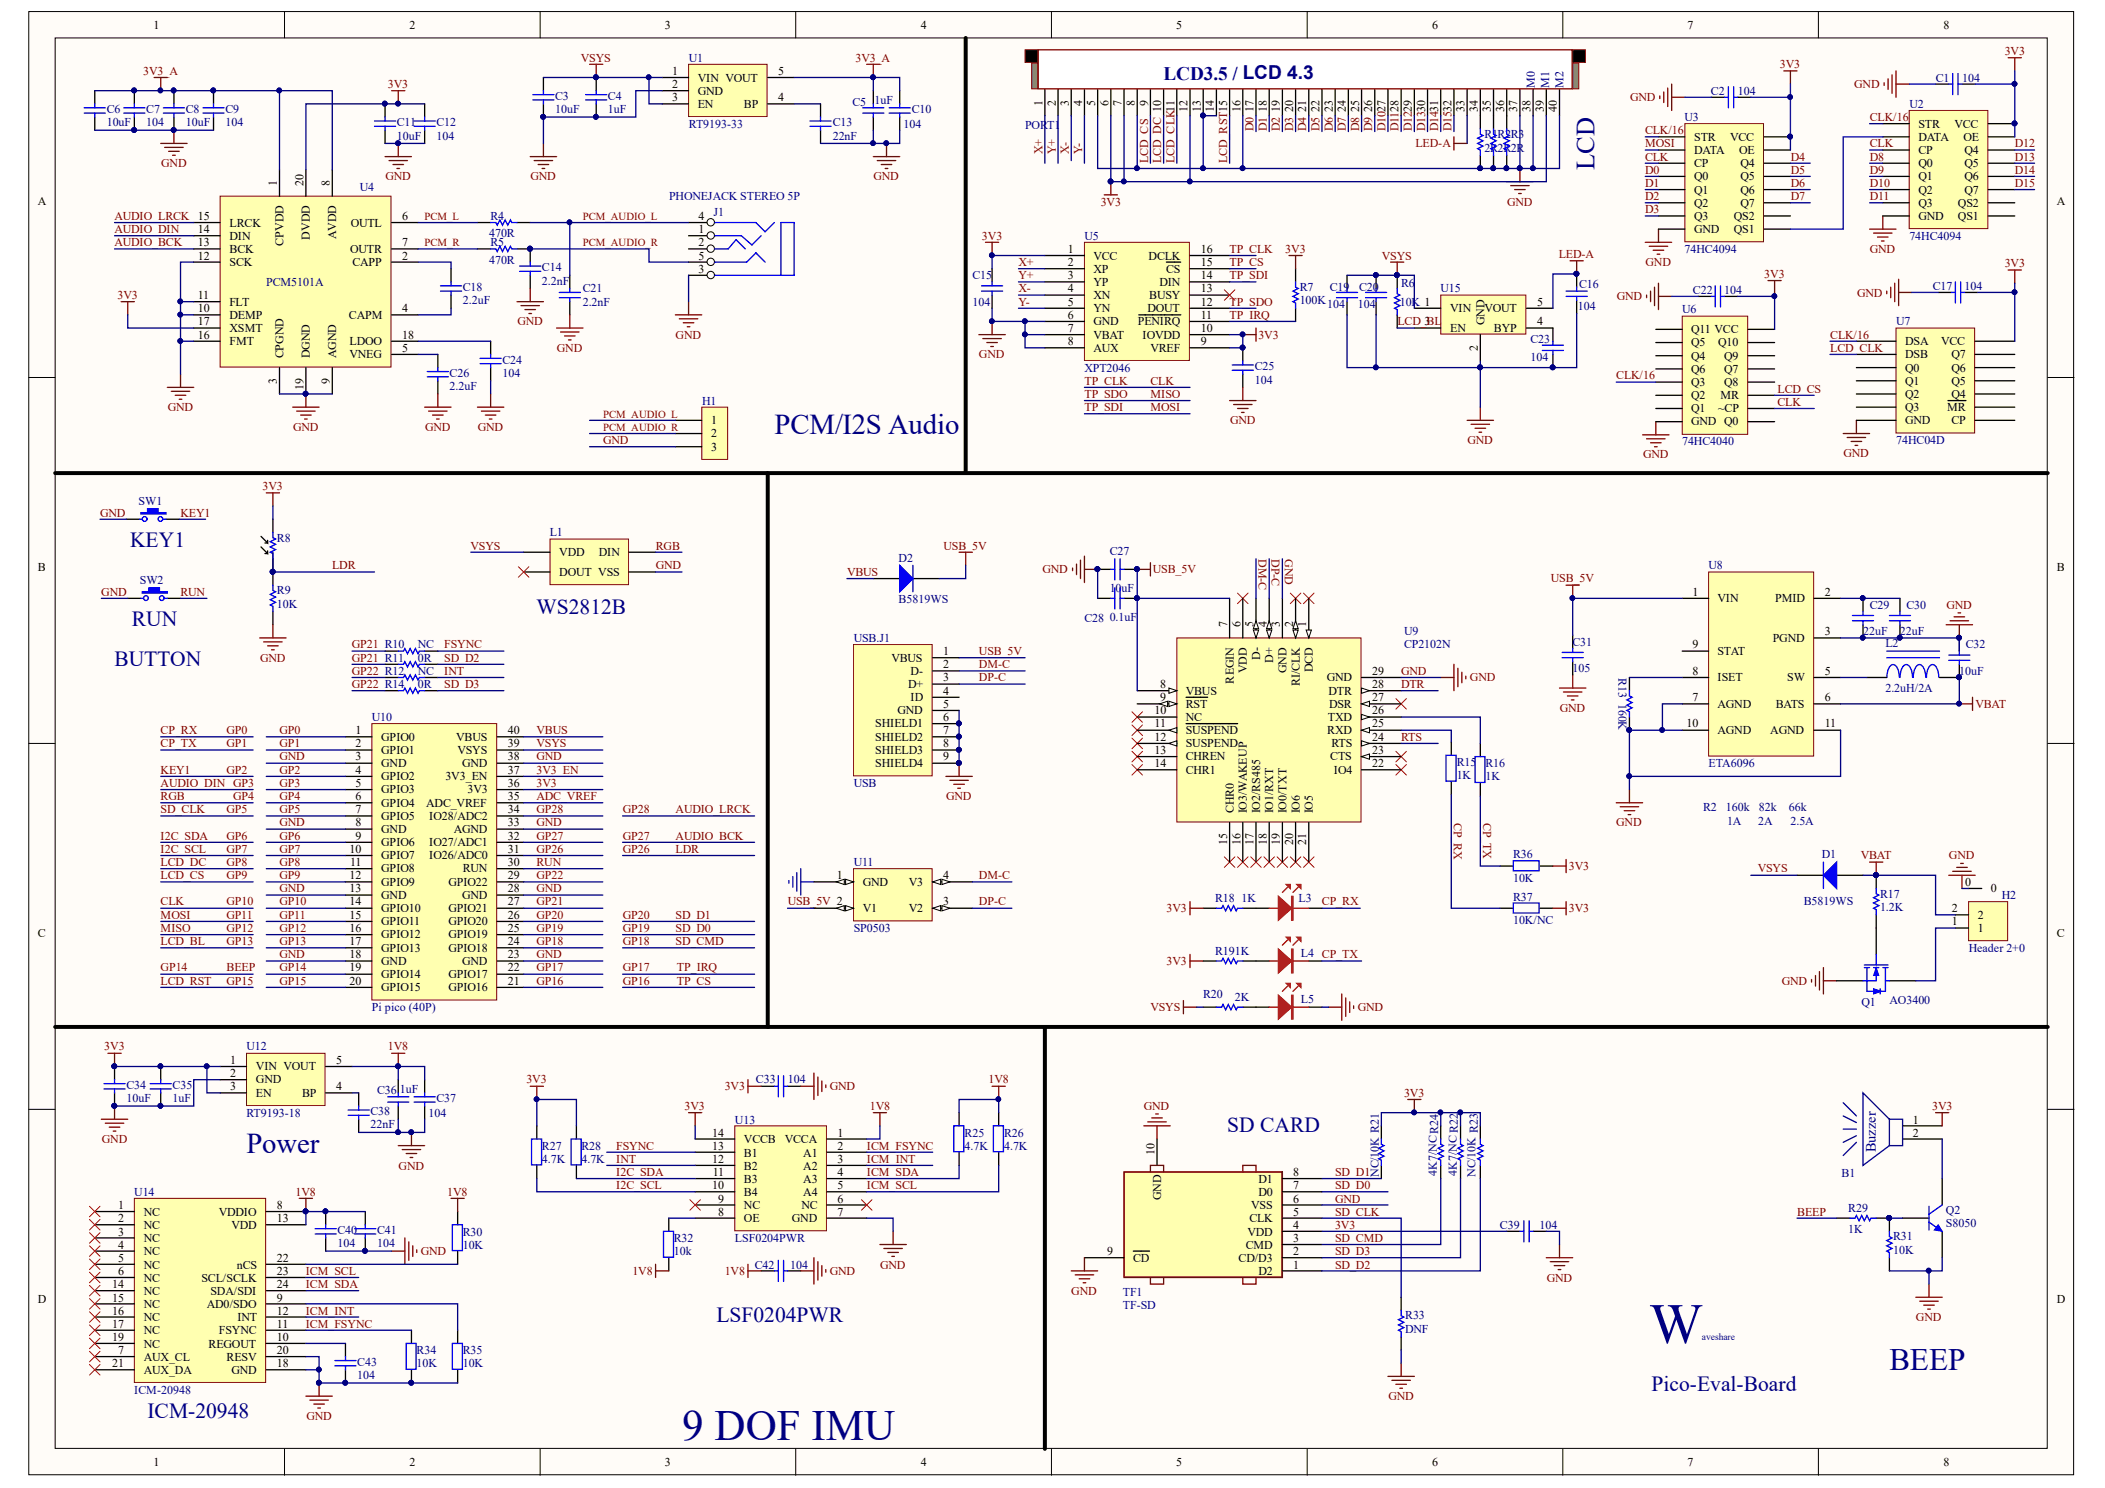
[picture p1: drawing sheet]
<svg xmlns="http://www.w3.org/2000/svg" width="297mm" height="210mm" viewBox="0 0 297 210" stroke-linecap="round" stroke-linejoin="round" font-family="sans-serif">
<defs><g id="words">
<text font-size="8" fill="#000080" x="232.7" y="189.4">W</text>
<text font-size="6.1" fill="#000080" x="96.3" y="203.1">9 DOF IMU</text>
<text font-size="4.4" fill="#000080" x="266.6" y="193.2">BEEP</text>
<g font-size="4.1" fill="#000080">
<text x="109.3" y="61.2">PCM/I2S Audio</text>
<text x="34.8" y="162.6">Power</text>
</g>
<text font-size="3.7" fill="#000080" x="225" y="23.9" transform="rotate(-90 225 23.9)">LCD</text>
<g font-size="3" fill="#000080">
<text x="18.4" y="77.1">KEY1</text>
<text x="18.6" y="88.3">RUN</text>
<text x="75.7" y="86.6">WS2812B</text>
<text x="16.2" y="94">BUTTON</text>
<text x="173.2" y="159.7">SD CARD</text>
<text x="101.1" y="186.5">LSF0204PWR</text>
<text x="233.1" y="196.3">Pico-Eval-Board</text>
<text x="20.8" y="200">ICM-20948</text>
</g>
<text font-size="2.7" fill="#000080" x="164.2" y="11.3">LCD3.5 / LCD 4.3</text>
<text font-size="2" fill="#000080" x="264.7" y="162.6" transform="rotate(-90 264.7 162.6)">Buzzer</text>
<g font-size="1.7">
<text x="21.7" y="4.1">1</text>
<text x="57.8" y="4.1">2</text>
<text x="93.8" y="4.1">3</text>
<text x="129.9" y="4.1">4</text>
<text x="166" y="4.1">5</text>
<text x="202.1" y="4.1">6</text>
<text x="238.1" y="4.1">7</text>
<text x="274.3" y="4.1">8</text>
<text x="94.8" y="10.6">1</text>
<text x="98.5" y="11.5">VIN VOUT</text>
<text x="109.8" y="10.6">5</text>
<text x="94.8" y="12.4">2</text>
<text x="94.8" y="14.3">3</text>
<text x="98.5" y="13.4">GND</text>
<text x="98.5" y="15.2">EN</text>
<text x="105" y="15.2">BP</text>
<text x="109.8" y="14.3">4</text>
<text x="147.1" y="15" transform="rotate(-90 147.1 15)">1</text>
<text x="149" y="15" transform="rotate(-90 149 15)">2</text>
<text x="150.8" y="15" transform="rotate(-90 150.8 15)">3</text>
<text x="152.7" y="15" transform="rotate(-90 152.7 15)">4</text>
<text x="154.6" y="15" transform="rotate(-90 154.6 15)">5</text>
<text x="156.4" y="15" transform="rotate(-90 156.4 15)">6</text>
<text x="158.3" y="15" transform="rotate(-90 158.3 15)">7</text>
<text x="160.1" y="15" transform="rotate(-90 160.1 15)">8</text>
<text x="162" y="15" transform="rotate(-90 162 15)">9</text>
<text x="167.6" y="15.8" transform="rotate(-90 167.6 15.8)">12</text>
<text x="169.4" y="15.8" transform="rotate(-90 169.4 15.8)">13</text>
<text x="171.3" y="15.8" transform="rotate(-90 171.3 15.8)">14</text>
<text x="175" y="15.8" transform="rotate(-90 175 15.8)">16</text>
<text x="176.9" y="15.8" transform="rotate(-90 176.9 15.8)">17</text>
<text x="178.8" y="15.8" transform="rotate(-90 178.8 15.8)">18</text>
<text x="180.6" y="15.8" transform="rotate(-90 180.6 15.8)">19</text>
<text x="182.5" y="15.8" transform="rotate(-90 182.5 15.8)">20</text>
<text x="184.3" y="15.8" transform="rotate(-90 184.3 15.8)">21</text>
<text x="186.2" y="15.8" transform="rotate(-90 186.2 15.8)">22</text>
<text x="188.1" y="15.8" transform="rotate(-90 188.1 15.8)">23</text>
<text x="189.9" y="15.8" transform="rotate(-90 189.9 15.8)">24</text>
<text x="191.8" y="15.8" transform="rotate(-90 191.8 15.8)">25</text>
<text x="193.6" y="15.8" transform="rotate(-90 193.6 15.8)">26</text>
<text x="206.7" y="15.8" transform="rotate(-90 206.7 15.8)">33</text>
<text x="208.5" y="15.8" transform="rotate(-90 208.5 15.8)">34</text>
<text x="210.4" y="15.8" transform="rotate(-90 210.4 15.8)">35</text>
<text x="212.3" y="15.8" transform="rotate(-90 212.3 15.8)">36</text>
<text x="214.1" y="15.8" transform="rotate(-90 214.1 15.8)">37</text>
<text x="216" y="15.8" transform="rotate(-90 216 15.8)">38</text>
<text x="217.8" y="15.8" transform="rotate(-90 217.8 15.8)">39</text>
<text x="219.7" y="15.8" transform="rotate(-90 219.7 15.8)">40</text>
<text x="239.1" y="19.9">STR</text>
<text x="239.1" y="21.7">DATA</text>
<text x="239.1" y="23.6">CP</text>
<text x="244.1" y="19.9">VCC</text>
<text x="245.4" y="21.7">OE</text>
<text x="245.6" y="23.6">Q4</text>
<text x="270.7" y="18">STR</text>
<text x="270.7" y="19.9">DATA</text>
<text x="270.7" y="21.7">CP</text>
<text x="270.7" y="23.6">Q0</text>
<text x="275.8" y="18">VCC</text>
<text x="277.1" y="19.9">OE</text>
<text x="277.2" y="23.6">Q5</text>
<text x="277.2" y="21.7">Q4</text>
<text x="5.3" y="28.9">A</text>
<text x="39.1" y="26.2" transform="rotate(-90 39.1 26.2)">1</text>
<text x="42.8" y="26.2" transform="rotate(-90 42.8 26.2)">20</text>
<text x="46.5" y="26.2" transform="rotate(-90 46.5 26.2)">8</text>
<text x="239.1" y="25.5">Q0</text>
<text x="239.1" y="27.3">Q1</text>
<text x="239.1" y="29.2">Q2</text>
<text x="245.6" y="29.2">Q7</text>
<text x="245.6" y="27.3">Q6</text>
<text x="245.6" y="25.5">Q5</text>
<text x="270.7" y="25.5">Q1</text>
<text x="270.7" y="27.3">Q2</text>
<text x="270.7" y="29.2">Q3</text>
<text x="276.3" y="29.2">QS2</text>
<text x="277.2" y="27.3">Q7</text>
<text x="277.2" y="25.5">Q6</text>
<text x="290.2" y="28.9">A</text>
<text x="27.9" y="34.7">13</text>
<text x="27.9" y="32.9">14</text>
<text x="32.4" y="35.7">BCK</text>
<text x="32.4" y="33.8">DIN</text>
<text x="32.4" y="32">LRCK</text>
<text x="40" y="34.7" transform="rotate(-90 40 34.7)">CPVDD</text>
<text x="43.7" y="33.8" transform="rotate(-90 43.7 33.8)">DVDD</text>
<text x="47.5" y="33.6" transform="rotate(-90 47.5 33.6)">AVDD</text>
<text x="49.4" y="35.7">OUTR</text>
<text x="49.5" y="32">OUTL</text>
<text x="56.8" y="31">6</text>
<text x="56.8" y="34.7">7</text>
<text x="98.6" y="31">4</text>
<text x="98.6" y="34.7">2</text>
<text x="98.6" y="32.9">1</text>
<text x="150.7" y="35.7">1</text>
<text x="169.4" y="35.7">16</text>
<text x="239.1" y="31">Q3</text>
<text x="239.1" y="32.9">GND</text>
<text x="244.7" y="32.9">QS1</text>
<text x="244.7" y="31">QS2</text>
<text x="270.7" y="31">GND</text>
<text x="276.3" y="31">QS1</text>
<text x="27.9" y="36.6">12</text>
<text x="32.4" y="37.5">SCK</text>
<text x="49.7" y="37.5">CAPP</text>
<text x="56.8" y="36.6">2</text>
<text x="98.6" y="36.6">5</text>
<text x="98.6" y="38.5">3</text>
<text x="150.7" y="37.5">2</text>
<text x="150.7" y="39.4">3</text>
<text x="150.7" y="41.3">4</text>
<text x="154.3" y="36.6">VCC</text>
<text x="154.3" y="38.5">XP</text>
<text x="154.3" y="40.3">YP</text>
<text x="162.1" y="36.6">DCLK</text>
<text x="163.6" y="40.3">DIN</text>
<text x="164.5" y="38.5">CS</text>
<text x="169.4" y="41.3">13</text>
<text x="169.4" y="39.4">14</text>
<text x="169.4" y="37.5">15</text>
<text x="27.9" y="44">10</text>
<text x="27.9" y="42.2">11</text>
<text x="27.9" y="47.8">16</text>
<text x="27.9" y="45.9">17</text>
<text x="32.4" y="45">DEMP</text>
<text x="32.4" y="43.1">FLT</text>
<text x="32.4" y="46.8">XSMT</text>
<text x="49.2" y="45">CAPM</text>
<text x="56.8" y="44">4</text>
<text x="56.8" y="47.8">18</text>
<text x="150.7" y="43.1">5</text>
<text x="150.7" y="45">6</text>
<text x="150.7" y="46.8">7</text>
<text x="154.3" y="42.2">XN</text>
<text x="154.3" y="44">YN</text>
<text x="154.3" y="45.9">GND</text>
<text x="154.3" y="47.8">VBAT</text>
<text x="160.6" y="45.9">PENIRQ</text>
<text x="161.2" y="47.8">IOVDD</text>
<text x="161.9" y="44">DOUT</text>
<text x="162.2" y="42.2">BUSY</text>
<text x="169.4" y="46.8">10</text>
<text x="169.4" y="45">11</text>
<text x="169.4" y="43.1">12</text>
<text x="201" y="45.9">3</text>
<text x="204.6" y="44">VIN</text>
<text x="204.6" y="46.8">EN</text>
<text x="209.5" y="45.9" transform="rotate(-90 209.5 45.9)">GND</text>
<text x="209.5" y="44">VOUT</text>
<text x="210.8" y="46.8">BYP</text>
<text x="216.9" y="45.9">4</text>
<text x="216.9" y="43.1">5</text>
<text x="238.6" y="47">Q11 VCC</text>
<text x="32.4" y="48.7">FMT</text>
<text x="40" y="50.6" transform="rotate(-90 40 50.6)">CPGND</text>
<text x="43.7" y="50.6" transform="rotate(-90 43.7 50.6)">DGND</text>
<text x="47.5" y="50.6" transform="rotate(-90 47.5 50.6)">AGND</text>
<text x="49.3" y="50.6">VNEG</text>
<text x="49.3" y="48.7">LDOO</text>
<text x="56.8" y="49.6">5</text>
<text x="150.7" y="48.7">8</text>
<text x="154.3" y="49.6">AUX</text>
<text x="162.3" y="49.6">VREF</text>
<text x="169.4" y="48.7">9</text>
<text x="208.5" y="49.5" transform="rotate(-90 208.5 49.5)">2</text>
<text x="238.6" y="48.9">Q5</text>
<text x="238.6" y="50.7">Q4</text>
<text x="238.6" y="52.6">Q6</text>
<text x="242.5" y="48.9">Q10</text>
<text x="243.3" y="52.6">Q7</text>
<text x="243.3" y="50.7">Q9</text>
<text x="268.8" y="48.7">DSA</text>
<text x="268.8" y="50.6">DSB</text>
<text x="268.8" y="52.4">Q0</text>
<text x="273.9" y="48.7">VCC</text>
<text x="275.4" y="52.4">Q6</text>
<text x="275.4" y="50.6">Q7</text>
<text x="39.1" y="54.2" transform="rotate(-90 39.1 54.2)">3</text>
<text x="42.8" y="55" transform="rotate(-90 42.8 55)">19</text>
<text x="46.5" y="54.2" transform="rotate(-90 46.5 54.2)">9</text>
<text x="100.3" y="59.9">1</text>
<text x="238.6" y="54.4">Q3</text>
<text x="238.6" y="56.3">Q2</text>
<text x="238.6" y="58.2">Q1</text>
<text x="242.5" y="58.2">~CP</text>
<text x="242.8" y="56.3">MR</text>
<text x="243.3" y="54.4">Q8</text>
<text x="268.8" y="54.3">Q1</text>
<text x="268.8" y="56.1">Q2</text>
<text x="268.8" y="58">Q3</text>
<text x="268.8" y="59.9">GND</text>
<text x="274.8" y="58">MR</text>
<text x="275.4" y="59.9">CP</text>
<text x="275.4" y="56.1">Q4</text>
<text x="275.4" y="54.3">Q5</text>
<text x="100.3" y="61.7">2</text>
<text x="100.3" y="63.6">3</text>
<text x="238.6" y="60">GND Q0</text>
<text x="5.3" y="80.6">B</text>
<text x="78.9" y="78.4">VDD</text>
<text x="78.9" y="81.2">DOUT VSS</text>
<text x="84.5" y="78.4">DIN</text>
<text x="290.2" y="80.6">B</text>
<text x="173.2" y="88.5" transform="rotate(-90 173.2 88.5)">7</text>
<text x="175" y="88.5" transform="rotate(-90 175 88.5)">6</text>
<text x="176.9" y="88.5" transform="rotate(-90 176.9 88.5)">5</text>
<text x="178.8" y="88.5" transform="rotate(-90 178.8 88.5)">4</text>
<text x="180.6" y="88.5" transform="rotate(-90 180.6 88.5)">3</text>
<text x="182.5" y="88.5" transform="rotate(-90 182.5 88.5)">2</text>
<text x="184.3" y="88.5" transform="rotate(-90 184.3 88.5)">1</text>
<text x="238.8" y="84">1</text>
<text x="242.4" y="85">VIN</text>
<text x="250.5" y="85">PMID</text>
<text x="257.5" y="89.6">3</text>
<text x="257.5" y="84">2</text>
<text x="125.8" y="93.3">VBUS</text>
<text x="128.5" y="95.2">D-</text>
<text x="133.1" y="92.4">1</text>
<text x="133.1" y="94.3">2</text>
<text x="176" y="94.9" transform="rotate(-90 176 94.9)">VDD</text>
<text x="177.8" y="93.1" transform="rotate(-90 177.8 93.1)">D-</text>
<text x="179.7" y="93.5" transform="rotate(-90 179.7 93.5)">D+</text>
<text x="181.5" y="94.9" transform="rotate(-90 181.5 94.9)">GND</text>
<text x="185.3" y="94.8" transform="rotate(-90 185.3 94.8)">DCD</text>
<text x="193.6" y="95.2">29</text>
<text x="238.8" y="91.5">9</text>
<text x="238.8" y="95.2">8</text>
<text x="242.4" y="92.4">STAT</text>
<text x="250.1" y="90.5">PGND</text>
<text x="257.5" y="95.2">5</text>
<text x="126.6" y="100.8">GND</text>
<text x="128.2" y="97">D+</text>
<text x="128.5" y="98.9">ID</text>
<text x="133.1" y="96.1">3</text>
<text x="133.1" y="98">4</text>
<text x="133.1" y="99.8">5</text>
<text x="133.1" y="101.7">6</text>
<text x="162.9" y="100.8">10</text>
<text x="163.7" y="97">8</text>
<text x="163.7" y="98.9">9</text>
<text x="167.3" y="98">VBUS</text>
<text x="167.3" y="99.8">RST</text>
<text x="167.3" y="101.7">NC</text>
<text x="174.1" y="96.5" transform="rotate(-90 174.1 96.5)">REGIN</text>
<text x="183.4" y="96.8" transform="rotate(-90 183.4 96.8)">RI/CLK</text>
<text x="187.2" y="96.1">GND</text>
<text x="187.4" y="101.7">TXD</text>
<text x="187.5" y="98">DTR</text>
<text x="187.5" y="99.8">DSR</text>
<text x="193.6" y="100.8">26</text>
<text x="193.6" y="98.9">27</text>
<text x="193.6" y="97">28</text>
<text x="238.8" y="98.9">7</text>
<text x="242.4" y="96.1">ISET</text>
<text x="242.4" y="99.8">AGND</text>
<text x="250.6" y="99.8">BATS</text>
<text x="252.2" y="96.1">SW</text>
<text x="257.5" y="98.9">6</text>
<text x="50.2" y="103.6">1</text>
<text x="50.2" y="105.4">2</text>
<text x="50.2" y="107.3">3</text>
<text x="53.8" y="104.5">GPIO0</text>
<text x="53.8" y="106.3">GPIO1</text>
<text x="64.4" y="104.5">VBUS</text>
<text x="64.5" y="106.3">VSYS</text>
<text x="71.7" y="107.3">38</text>
<text x="71.7" y="105.4">39</text>
<text x="71.7" y="103.6">40</text>
<text x="123.5" y="102.6">SHIELD1</text>
<text x="123.5" y="104.5">SHIELD2</text>
<text x="123.5" y="106.3">SHIELD3</text>
<text x="133.1" y="103.6">7</text>
<text x="133.1" y="105.4">8</text>
<text x="133.1" y="107.3">9</text>
<text x="162.9" y="102.6">11</text>
<text x="162.9" y="104.5">12</text>
<text x="162.9" y="106.3">13</text>
<text x="167.3" y="103.6">SUSPEND</text>
<text x="167.3" y="105.4">SUSPEND</text>
<text x="167.3" y="107.3">CHREN</text>
<text x="187.3" y="103.6">RXD</text>
<text x="187.7" y="107.3">CTS</text>
<text x="187.9" y="105.4">RTS</text>
<text x="193.6" y="106.3">23</text>
<text x="193.6" y="104.5">24</text>
<text x="193.6" y="102.6">25</text>
<text x="238" y="102.6">10</text>
<text x="242.4" y="103.6">AGND</text>
<text x="249.8" y="103.6">AGND</text>
<text x="257.5" y="102.6">11</text>
<text x="50.2" y="109.1">4</text>
<text x="50.2" y="111">5</text>
<text x="50.2" y="112.8">6</text>
<text x="53.8" y="108.2">GND</text>
<text x="53.8" y="110.1">GPIO2</text>
<text x="53.8" y="111.9">GPIO3</text>
<text x="53.8" y="113.8">GPIO4</text>
<text x="60.1" y="113.8">ADC_VREF</text>
<text x="62.9" y="110.1">3V3_EN</text>
<text x="65.2" y="108.2">GND</text>
<text x="66" y="111.9">3V3</text>
<text x="71.7" y="112.8">35</text>
<text x="71.7" y="111">36</text>
<text x="71.7" y="109.1">37</text>
<text x="123.5" y="108.2">SHIELD4</text>
<text x="162.9" y="108.2">14</text>
<text x="167.3" y="109.1">CHR1</text>
<text x="188.2" y="109.1">IO4</text>
<text x="193.6" y="108.2">22</text>
<text x="50.2" y="114.7">7</text>
<text x="50.2" y="116.6">8</text>
<text x="50.2" y="118.4">9</text>
<text x="53.8" y="115.6">GPIO5</text>
<text x="53.8" y="117.5">GND</text>
<text x="53.8" y="119.4">GPIO6</text>
<text x="60.6" y="119.4">IO27/ADC1</text>
<text x="60.6" y="115.6">IO28/ADC2</text>
<text x="64" y="117.5">AGND</text>
<text x="71.7" y="118.4">32</text>
<text x="71.7" y="116.6">33</text>
<text x="71.7" y="114.7">34</text>
<text x="173.2" y="119.2" transform="rotate(-90 173.2 119.2)">15</text>
<text x="174.1" y="114.7" transform="rotate(-90 174.1 114.7)">CHR0</text>
<text x="175" y="119.2" transform="rotate(-90 175 119.2)">16</text>
<text x="176" y="114.7" transform="rotate(-90 176 114.7)">IO3/WAKEUP</text>
<text x="176.9" y="119.2" transform="rotate(-90 176.9 119.2)">17</text>
<text x="177.8" y="114.7" transform="rotate(-90 177.8 114.7)">IO2/RS485</text>
<text x="178.8" y="119.2" transform="rotate(-90 178.8 119.2)">18</text>
<text x="179.7" y="114.7" transform="rotate(-90 179.7 114.7)">IO1/RXT</text>
<text x="180.6" y="119.2" transform="rotate(-90 180.6 119.2)">19</text>
<text x="181.5" y="114.7" transform="rotate(-90 181.5 114.7)">IO0/TXT</text>
<text x="182.5" y="119.2" transform="rotate(-90 182.5 119.2)">20</text>
<text x="183.4" y="114.7" transform="rotate(-90 183.4 114.7)">IO6</text>
<text x="184.3" y="119.2" transform="rotate(-90 184.3 119.2)">21</text>
<text x="185.3" y="114.7" transform="rotate(-90 185.3 114.7)">IO5</text>
<text x="49.3" y="120.3">10</text>
<text x="49.3" y="124">12</text>
<text x="49.3" y="125.9">13</text>
<text x="49.4" y="122.1">11</text>
<text x="53.8" y="121.2">GPIO7</text>
<text x="53.8" y="123.1">GPIO8</text>
<text x="53.8" y="124.9">GPIO9</text>
<text x="60.6" y="121.2">IO26/ADC0</text>
<text x="63.3" y="124.9">GPIO22</text>
<text x="65.3" y="123.1">RUN</text>
<text x="71.7" y="125.9">28</text>
<text x="71.7" y="124">29</text>
<text x="71.7" y="122.1">30</text>
<text x="71.7" y="120.3">31</text>
<text x="118.1" y="124">1</text>
<text x="121.7" y="124.9">GND</text>
<text x="128.2" y="124.9">V3</text>
<text x="133.1" y="124">4</text>
<text x="277.3" y="124.9">0</text>
<text x="280.9" y="125.9">0</text>
<text x="49.3" y="127.7">14</text>
<text x="49.3" y="129.6">15</text>
<text x="49.3" y="131.4">16</text>
<text x="53.8" y="126.8">GND</text>
<text x="53.8" y="128.7">GPIO10</text>
<text x="53.8" y="130.5">GPIO11</text>
<text x="63.3" y="130.5">GPIO20</text>
<text x="63.3" y="128.7">GPIO21</text>
<text x="65.2" y="126.8">GND</text>
<text x="71.7" y="131.4">25</text>
<text x="71.7" y="129.6">26</text>
<text x="71.7" y="127.7">27</text>
<text x="121.7" y="128.7">V1</text>
<text x="128.2" y="128.7">V2</text>
<text x="133.1" y="127.7">3</text>
<text x="275.4" y="130.5">1</text>
<text x="275.4" y="128.7">2</text>
<text x="279.1" y="131.4">1</text>
<text x="279.1" y="129.6">2</text>
<text x="5.3" y="132.2">C</text>
<text x="49.3" y="133.3">17</text>
<text x="49.3" y="135.2">18</text>
<text x="49.3" y="137">19</text>
<text x="53.8" y="132.4">GPIO12</text>
<text x="53.8" y="134.2">GPIO13</text>
<text x="53.8" y="136.1">GND</text>
<text x="53.8" y="138">GPIO14</text>
<text x="63.3" y="138">GPIO17</text>
<text x="63.3" y="134.2">GPIO18</text>
<text x="63.3" y="132.4">GPIO19</text>
<text x="65.2" y="136.1">GND</text>
<text x="71.7" y="137">22</text>
<text x="71.7" y="135.2">23</text>
<text x="71.7" y="133.3">24</text>
<text x="290.2" y="132.2">C</text>
<text x="49.3" y="138.9">20</text>
<text x="53.8" y="139.8">GPIO15</text>
<text x="63.3" y="139.8">GPIO16</text>
<text x="71.7" y="138.9">21</text>
<text x="32.5" y="150">1</text>
<text x="32.5" y="151.9">2</text>
<text x="32.5" y="153.8">3</text>
<text x="36.1" y="151">VIN VOUT</text>
<text x="36.1" y="152.8">GND</text>
<text x="36.1" y="154.7">EN</text>
<text x="42.6" y="154.7">BP</text>
<text x="47.5" y="153.8">4</text>
<text x="47.5" y="150">5</text>
<text x="100.5" y="160.4">14</text>
<text x="105" y="161.3">VCCB</text>
<text x="110.7" y="161.3">VCCA</text>
<text x="118.2" y="160.4">1</text>
<text x="269.9" y="158.5">1</text>
<text x="269.9" y="160.4">2</text>
<text x="100.5" y="162.2">13</text>
<text x="100.5" y="164.1">12</text>
<text x="100.5" y="167.8">10</text>
<text x="100.6" y="165.9">11</text>
<text x="105" y="163.1">B1</text>
<text x="105" y="165">B2</text>
<text x="105" y="166.9">B3</text>
<text x="113.4" y="165">A2</text>
<text x="113.4" y="166.9">A3</text>
<text x="113.4" y="163.1">A1</text>
<text x="118.2" y="164.1">3</text>
<text x="118.2" y="165.9">4</text>
<text x="118.2" y="167.8">5</text>
<text x="118.2" y="162.2">2</text>
<text x="162.9" y="162.9" transform="rotate(-90 162.9 162.9)">10</text>
<text x="177.6" y="166.9">D1</text>
<text x="182.5" y="167.8">7</text>
<text x="182.5" y="165.9">8</text>
<text x="16.7" y="170.6">1</text>
<text x="16.7" y="172.4">2</text>
<text x="20.3" y="171.5">NC</text>
<text x="20.3" y="173.4">NC</text>
<text x="30.9" y="171.5">VDDIO</text>
<text x="32.7" y="173.4">VDD</text>
<text x="39.1" y="170.6">8</text>
<text x="39.1" y="172.4">13</text>
<text x="101.3" y="171.5">8</text>
<text x="101.3" y="169.7">9</text>
<text x="105" y="172.4">OE</text>
<text x="105" y="170.6">NC</text>
<text x="105" y="168.7">B4</text>
<text x="111.8" y="172.4">GND</text>
<text x="113.1" y="170.6">NC</text>
<text x="113.4" y="168.7">A4</text>
<text x="118.2" y="169.7">6</text>
<text x="118.2" y="171.5">7</text>
<text x="163.9" y="169.3" transform="rotate(-90 163.9 169.3)">GND</text>
<text x="176.3" y="172.4">CLK</text>
<text x="176.6" y="170.6">VSS</text>
<text x="177.6" y="168.7">D0</text>
<text x="182.5" y="173.4">4</text>
<text x="182.5" y="171.5">5</text>
<text x="182.5" y="169.7">6</text>
<text x="16.7" y="174.3">3</text>
<text x="16.7" y="176.2">4</text>
<text x="16.7" y="178">5</text>
<text x="16.7" y="179.9">6</text>
<text x="20.3" y="175.2">NC</text>
<text x="20.3" y="177.1">NC</text>
<text x="20.3" y="178.9">NC</text>
<text x="33.4" y="178.9">nCS</text>
<text x="39.1" y="178">22</text>
<text x="39.1" y="179.9">23</text>
<text x="156.2" y="177.1">9</text>
<text x="159.9" y="178">CD</text>
<text x="174.8" y="178">CD/D3</text>
<text x="175.8" y="176.2">CMD</text>
<text x="176" y="174.3">VDD</text>
<text x="177.6" y="179.9">D2</text>
<text x="182.5" y="178.9">1</text>
<text x="182.5" y="177.1">2</text>
<text x="182.5" y="175.2">3</text>
<text x="5.3" y="183.8">D</text>
<text x="15.8" y="181.7">14</text>
<text x="15.8" y="183.6">15</text>
<text x="15.8" y="185.5">16</text>
<text x="20.3" y="180.8">NC</text>
<text x="20.3" y="182.7">NC</text>
<text x="20.3" y="184.5">NC</text>
<text x="28.4" y="180.8">SCL/SCLK</text>
<text x="29.2" y="184.5">AD0/SDO</text>
<text x="29.7" y="182.7">SDA/SDI</text>
<text x="39.1" y="181.7">24</text>
<text x="39.1" y="183.6">9</text>
<text x="39.1" y="185.5">12</text>
<text x="290.2" y="183.8">D</text>
<text x="15.8" y="187.3">17</text>
<text x="15.8" y="189.2">19</text>
<text x="16.7" y="191">7</text>
<text x="20.3" y="186.4">NC</text>
<text x="20.3" y="188.2">NC</text>
<text x="20.3" y="190.1">NC</text>
<text x="20.3" y="192">AUX_CL</text>
<text x="29.4" y="190.1">REGOUT</text>
<text x="30.9" y="188.2">FSYNC</text>
<text x="32" y="192">RESV</text>
<text x="33.5" y="186.4">INT</text>
<text x="39.1" y="187.3">11</text>
<text x="39.1" y="189.2">10</text>
<text x="39.1" y="191">20</text>
<text x="15.8" y="192.9">21</text>
<text x="20.3" y="193.8">AUX_DA</text>
<text x="32.7" y="193.8">GND</text>
<text x="39.1" y="192.9">18</text>
<text x="21.7" y="206.8">1</text>
<text x="57.8" y="206.8">2</text>
<text x="93.8" y="206.8">3</text>
<text x="129.9" y="206.8">4</text>
<text x="166" y="206.8">5</text>
<text x="202.1" y="206.8">6</text>
<text x="238.1" y="206.8">7</text>
<text x="274.3" y="206.8">8</text>
</g>
<g font-size="1.7" fill="#800000">
<text x="20.2" y="10.6">3V3_A</text>
<text x="82" y="8.7">VSYS</text>
<text x="120.7" y="8.7">3V3_A</text>
<text x="251.2" y="9.6">3V3</text>
<text x="282.9" y="7.8">3V3</text>
<text x="54.7" y="12.4">3V3</text>
<text x="230" y="14.3">GND</text>
<text x="261.7" y="12.4">GND</text>
<text x="263.9" y="17.1">CLK/16</text>
<text x="22.8" y="23.6">GND</text>
<text x="147.1" y="21.7" transform="rotate(-90 147.1 21.7)">X+</text>
<text x="149" y="21.7" transform="rotate(-90 149 21.7)">Y+</text>
<text x="150.8" y="21.7" transform="rotate(-90 150.8 21.7)">X-</text>
<text x="152.7" y="21.7" transform="rotate(-90 152.7 21.7)">Y-</text>
<text x="162" y="23" transform="rotate(-90 162 23)">LCD_CS</text>
<text x="163.9" y="23" transform="rotate(-90 163.9 23)">LCD_DC 10</text>
<text x="165.7" y="23" transform="rotate(-90 165.7 23)">LCD_CLK11</text>
<text x="173.2" y="23" transform="rotate(-90 173.2 23)">LCD_RST15</text>
<text x="176.9" y="18.5" transform="rotate(-90 176.9 18.5)">D0</text>
<text x="178.8" y="18.5" transform="rotate(-90 178.8 18.5)">D1</text>
<text x="180.6" y="18.5" transform="rotate(-90 180.6 18.5)">D2</text>
<text x="182.5" y="18.5" transform="rotate(-90 182.5 18.5)">D3</text>
<text x="184.3" y="18.5" transform="rotate(-90 184.3 18.5)">D4</text>
<text x="186.2" y="18.5" transform="rotate(-90 186.2 18.5)">D5</text>
<text x="188.1" y="18.5" transform="rotate(-90 188.1 18.5)">D6</text>
<text x="189.9" y="18.5" transform="rotate(-90 189.9 18.5)">D7</text>
<text x="191.8" y="18.5" transform="rotate(-90 191.8 18.5)">D8</text>
<text x="193.6" y="18.5" transform="rotate(-90 193.6 18.5)">D9</text>
<text x="195.5" y="18.5" transform="rotate(-90 195.5 18.5)">D1027</text>
<text x="197.4" y="18.5" transform="rotate(-90 197.4 18.5)">D1128</text>
<text x="199.2" y="18.5" transform="rotate(-90 199.2 18.5)">D1229</text>
<text x="199.7" y="20.8">LED-A</text>
<text x="201.1" y="18.5" transform="rotate(-90 201.1 18.5)">D1330</text>
<text x="202.9" y="18.5" transform="rotate(-90 202.9 18.5)">D1431</text>
<text x="204.8" y="18.5" transform="rotate(-90 204.8 18.5)">D1532</text>
<text x="232.1" y="20.8">MOSI</text>
<text x="232.1" y="18.9">CLK/16</text>
<text x="232.1" y="22.7">CLK</text>
<text x="252.7" y="22.7">D4</text>
<text x="263.9" y="22.7">D8</text>
<text x="263.9" y="20.8">CLK</text>
<text x="284.3" y="20.8">D12</text>
<text x="284.3" y="22.7">D13</text>
<text x="54.4" y="25.5">GND</text>
<text x="74.9" y="25.5">GND</text>
<text x="123.3" y="25.5">GND</text>
<text x="155.3" y="29">3V3</text>
<text x="212.7" y="29">GND</text>
<text x="232.1" y="24.5">D0</text>
<text x="232.1" y="26.4">D1</text>
<text x="232.1" y="28.2">D2</text>
<text x="252.7" y="24.5">D5</text>
<text x="252.7" y="26.4">D6</text>
<text x="252.7" y="28.2">D7</text>
<text x="263.9" y="24.5">D9</text>
<text x="263.9" y="26.4">D10</text>
<text x="263.9" y="28.2">D11</text>
<text x="284.3" y="24.5">D14</text>
<text x="284.3" y="26.4">D15</text>
<text x="16.2" y="31">AUDIO_LRCK 15</text>
<text x="16.2" y="34.7">AUDIO_BCK</text>
<text x="16.2" y="32.9">AUDIO_DIN</text>
<text x="138.6" y="33.8">3V3</text>
<text x="173.5" y="35.7">TP_CLK</text>
<text x="181.4" y="35.7">3V3</text>
<text x="232.1" y="30.1">D3</text>
<text x="263.9" y="35.7">GND</text>
<text x="143.7" y="37.5">X+</text>
<text x="143.7" y="39.4">Y+</text>
<text x="143.7" y="41.3">X-</text>
<text x="173.5" y="37.5">TP_CS</text>
<text x="173.5" y="39.4">TP_SDI</text>
<text x="195" y="36.6">VSYS</text>
<text x="219.9" y="36.4">LED-A</text>
<text x="232.2" y="37.5">GND</text>
<text x="249" y="39.2">3V3</text>
<text x="262.1" y="41.8">GND</text>
<text x="282.9" y="37.7">3V3</text>
<text x="16.6" y="42.2">3V3</text>
<text x="73" y="45.9">GND</text>
<text x="95.3" y="47.8">GND</text>
<text x="143.7" y="43.1">Y-</text>
<text x="173.5" y="43.1">TP_SDO</text>
<text x="173.5" y="45">TP_IRQ</text>
<text x="177.6" y="47.8">3V3</text>
<text x="197.2" y="45.9">LCD_BL</text>
<text x="228.2" y="42.4">GND</text>
<text x="258.3" y="47.8">CLK/16</text>
<text x="78.6" y="49.6">GND</text>
<text x="138.1" y="50.6">GND</text>
<text x="228.1" y="53.5">CLK/16</text>
<text x="258.3" y="49.6">LCD_CLK</text>
<text x="23.7" y="58">GND</text>
<text x="153" y="56.1">TP_SDO</text>
<text x="153" y="58">TP_SDI</text>
<text x="153" y="54.3">TP_CLK</text>
<text x="162.3" y="58">MOSI</text>
<text x="162.3" y="56.1">MISO</text>
<text x="162.3" y="54.3">CLK</text>
<text x="173.6" y="59.9">GND</text>
<text x="250.8" y="55.4">LCD_CS</text>
<text x="250.8" y="57.2">CLK</text>
<text x="41.4" y="60.8">GND</text>
<text x="60" y="60.8">GND</text>
<text x="67.4" y="60.8">GND</text>
<text x="85.1" y="62.6">GND</text>
<text x="207.1" y="62.6">GND</text>
<text x="231.9" y="64.7">GND</text>
<text x="260.1" y="64.5">GND</text>
<text x="37.1" y="69.2">3V3</text>
<text x="14.1" y="72.9">GND</text>
<text x="25.5" y="72.9">KEY1</text>
<text x="66.4" y="77.5">VSYS</text>
<text x="92.5" y="77.5">RGB</text>
<text x="133.2" y="77.5">USB_5V</text>
<text x="46.9" y="80.3">LDR</text>
<text x="92.5" y="80.3">GND</text>
<text x="119.5" y="81.2">VBUS</text>
<text x="147.1" y="80.9">GND</text>
<text x="162.7" y="80.9">USB_5V</text>
<text x="177.6" y="78.8" transform="rotate(90 177.6 78.8)">DM-C</text>
<text x="179.4" y="78.8" transform="rotate(90 179.4 78.8)">DP-C</text>
<text x="181.3" y="78.8" transform="rotate(90 181.3 78.8)">GND</text>
<text x="218.8" y="82.2">USB_5V</text>
<text x="14.3" y="84">GND</text>
<text x="25.5" y="84">RUN</text>
<text x="274.7" y="85.9">GND</text>
<text x="36.7" y="93.3">GND</text>
<text x="49.7" y="91.5">GP21 R10</text>
<text x="49.7" y="93.3">GP21 R11</text>
<text x="49.7" y="95.2">GP22 R12</text>
<text x="62.7" y="91.5">FSYNC</text>
<text x="62.7" y="95.2">INT</text>
<text x="62.7" y="93.3">SD_D2</text>
<text x="138.1" y="92.4">USB_5V</text>
<text x="138.1" y="94.3">DM-C</text>
<text x="197.7" y="95.2">GND</text>
<text x="49.7" y="97">GP22 R14</text>
<text x="62.7" y="97">SD_D3</text>
<text x="138.1" y="96.1">DP-C</text>
<text x="197.7" y="97">DTR</text>
<text x="207.4" y="96.1">GND</text>
<text x="220.1" y="100.4">GND</text>
<text x="278.7" y="99.8">VBAT</text>
<text x="22.7" y="105.4">CP_TX</text>
<text x="22.7" y="103.6">CP_RX</text>
<text x="32" y="103.6">GP0</text>
<text x="32" y="105.4">GP1</text>
<text x="39.4" y="107.3">GND</text>
<text x="39.4" y="103.6">GP0</text>
<text x="39.4" y="105.4">GP1</text>
<text x="75.7" y="103.6">VBUS</text>
<text x="75.7" y="107.3">GND</text>
<text x="75.7" y="105.4">VSYS</text>
<text x="197.7" y="104.5">RTS</text>
<text x="22.7" y="109.1">KEY1</text>
<text x="22.7" y="111">AUDIO_DIN GP3</text>
<text x="22.7" y="112.8">RGB</text>
<text x="32" y="109.1">GP2</text>
<text x="32.9" y="112.8">GP4</text>
<text x="39.4" y="109.1">GP2</text>
<text x="39.4" y="111">GP3</text>
<text x="39.4" y="112.8">GP4</text>
<text x="75.7" y="111">3V3</text>
<text x="75.7" y="112.8">ADC_VREF</text>
<text x="75.7" y="109.1">3V3_EN</text>
<text x="133.5" y="112.8">GND</text>
<text x="22.7" y="118.4">I2C_SDA</text>
<text x="22.7" y="114.7">SD_CLK</text>
<text x="32" y="114.7">GP5</text>
<text x="32" y="118.4">GP6</text>
<text x="39.4" y="116.6">GND</text>
<text x="39.4" y="114.7">GP5</text>
<text x="39.4" y="118.4">GP6</text>
<text x="75.7" y="116.6">GND</text>
<text x="75.7" y="118.4">GP27</text>
<text x="75.7" y="114.7">GP28</text>
<text x="87.9" y="118.4">GP27</text>
<text x="87.9" y="114.7">GP28</text>
<text x="95.3" y="118.4">AUDIO_BCK</text>
<text x="95.3" y="114.7">AUDIO_LRCK</text>
<text x="205.1" y="116.1" transform="rotate(90 205.1 116.1)">CP_RX</text>
<text x="209.3" y="116.1" transform="rotate(90 209.3 116.1)">CP_TX</text>
<text x="228.1" y="116.6">GND</text>
<text x="22.7" y="124">LCD_CS</text>
<text x="22.7" y="122.1">LCD_DC</text>
<text x="22.7" y="120.3">I2C_SCL</text>
<text x="32" y="120.3">GP7</text>
<text x="32" y="122.1">GP8</text>
<text x="32" y="124">GP9</text>
<text x="39.4" y="125.9">GND</text>
<text x="39.4" y="120.3">GP7</text>
<text x="39.4" y="122.1">GP8</text>
<text x="39.4" y="124">GP9</text>
<text x="75.7" y="125.9">GND</text>
<text x="75.7" y="122.1">RUN</text>
<text x="75.7" y="124">GP22</text>
<text x="75.7" y="120.3">GP26</text>
<text x="87.9" y="120.3">GP26</text>
<text x="95.3" y="120.3">LDR</text>
<text x="138.1" y="124">DM-C</text>
<text x="221.4" y="122.7">3V3</text>
<text x="248" y="123.1">VSYS</text>
<text x="262.6" y="121.2">VBAT</text>
<text x="275" y="121.2">GND</text>
<text x="22.7" y="129.6">MOSI</text>
<text x="22.7" y="131.4">MISO</text>
<text x="22.7" y="127.7">CLK</text>
<text x="32" y="127.7">GP10</text>
<text x="32" y="129.6">GP11</text>
<text x="32" y="131.4">GP12</text>
<text x="39.4" y="127.7">GP10</text>
<text x="39.4" y="129.6">GP11</text>
<text x="39.4" y="131.4">GP12</text>
<text x="75.7" y="131.4">GP19</text>
<text x="75.7" y="129.6">GP20</text>
<text x="75.7" y="127.7">GP21</text>
<text x="87.9" y="131.4">GP19</text>
<text x="87.9" y="129.6">GP20</text>
<text x="95.3" y="129.6">SD_D1</text>
<text x="95.3" y="131.4">SD_D0</text>
<text x="111.2" y="127.7">USB_5V 2</text>
<text x="138.1" y="127.7">DP-C</text>
<text x="164.6" y="128.7">3V3</text>
<text x="186.5" y="127.7">CP_RX</text>
<text x="221.4" y="128.7">3V3</text>
<text x="22.7" y="133.3">LCD_BL</text>
<text x="22.7" y="137">GP14</text>
<text x="32" y="133.3">GP13</text>
<text x="32" y="137">BEEP</text>
<text x="39.4" y="135.2">GND</text>
<text x="39.4" y="133.3">GP13</text>
<text x="39.4" y="137">GP14</text>
<text x="75.7" y="135.2">GND</text>
<text x="75.7" y="137">GP17</text>
<text x="75.7" y="133.3">GP18</text>
<text x="87.9" y="137">GP17</text>
<text x="87.9" y="133.3">GP18</text>
<text x="95.3" y="133.3">SD_CMD</text>
<text x="95.5" y="137">TP_IRQ</text>
<text x="164.6" y="136.1">3V3</text>
<text x="22.7" y="138.9">LCD_RST</text>
<text x="32" y="138.9">GP15</text>
<text x="39.4" y="138.9">GP15</text>
<text x="75.7" y="138.9">GP16</text>
<text x="87.9" y="138.9">GP16</text>
<text x="95.5" y="138.9">TP_CS</text>
<text x="162.3" y="142.6">VSYS</text>
<text x="191.6" y="142.6">GND</text>
<text x="251.4" y="138.9">GND</text>
<text x="14.7" y="148.2">3V3</text>
<text x="54.7" y="148.2">1V8</text>
<text x="74.3" y="152.8">3V3</text>
<text x="102.3" y="153.8">3V3</text>
<text x="117.1" y="153.8">GND</text>
<text x="139.5" y="152.8">1V8</text>
<text x="198.1" y="154.7">3V3</text>
<text x="14.4" y="161.3">GND</text>
<text x="96.6" y="156.6">3V3</text>
<text x="122.7" y="156.6">1V8</text>
<text x="161.4" y="156.6">GND</text>
<text x="272.7" y="156.6">3V3</text>
<text x="56.3" y="165">GND</text>
<text x="87" y="164.1">INT</text>
<text x="87" y="162.2">FSYNC</text>
<text x="87" y="165.9">I2C_SDA</text>
<text x="87" y="167.8">I2C_SCL</text>
<text x="122.3" y="162.2">ICM_FSYNC</text>
<text x="122.3" y="164.1">ICM_INT</text>
<text x="122.3" y="165.9">ICM_SDA</text>
<text x="122.3" y="167.8">ICM_SCL</text>
<text x="188.4" y="167.8">SD_D0</text>
<text x="188.4" y="165.9">SD_D1</text>
<text x="41.7" y="168.7">1V8</text>
<text x="63.1" y="168.7">1V8</text>
<text x="188.4" y="171.5">SD_CLK</text>
<text x="188.4" y="169.7">GND</text>
<text x="188.4" y="173.4">3V3</text>
<text x="253.6" y="171.5">BEEP</text>
<text x="43.1" y="179.9">ICM_SCL</text>
<text x="59.4" y="177.1">GND</text>
<text x="89.2" y="179.9">1V8</text>
<text x="102.3" y="179.9">1V8</text>
<text x="117.1" y="179.9">GND</text>
<text x="124.2" y="178.9">GND</text>
<text x="188.4" y="178.9">SD_D2</text>
<text x="188.4" y="177.1">SD_D3</text>
<text x="188.4" y="175.2">SD_CMD</text>
<text x="43.1" y="185.5">ICM_INT</text>
<text x="43.1" y="181.7">ICM_SDA</text>
<text x="151.2" y="182.7">GND</text>
<text x="218.3" y="180.8">GND</text>
<text x="43.1" y="187.3">ICM_FSYNC</text>
<text x="270.4" y="186.4">GND</text>
<text x="195.9" y="197.5">GND</text>
<text x="43.2" y="200.3">GND</text>
</g>
<g font-size="1.7" fill="#000080">
<text x="97.2" y="8.7">U1</text>
<text x="273.2" y="11.5">C1</text>
<text x="276.9" y="11.5">104</text>
<text x="15.1" y="16">C6</text>
<text x="15.1" y="17.8">10uF</text>
<text x="20.6" y="16">C7</text>
<text x="20.6" y="17.8">104</text>
<text x="26.2" y="16">C8</text>
<text x="26.2" y="17.8">10uF</text>
<text x="31.8" y="16">C9</text>
<text x="31.8" y="17.8">104</text>
<text x="56" y="17.8">C11</text>
<text x="61.6" y="17.8">C12</text>
<text x="78.3" y="14.1">C3</text>
<text x="78.3" y="16">10uF</text>
<text x="85.8" y="14.1">C4</text>
<text x="85.8" y="16">1uF</text>
<text x="117.5" y="17.8">C13</text>
<text x="120.3" y="14.9">C5</text>
<text x="123.4" y="14.6">1uF</text>
<text x="128.7" y="16">C10</text>
<text x="216.6" y="12.4" transform="rotate(-90 216.6 12.4)">M0</text>
<text x="218.6" y="12.4" transform="rotate(-90 218.6 12.4)">M1</text>
<text x="220.6" y="12.4" transform="rotate(-90 220.6 12.4)">M2</text>
<text x="237.7" y="17.1">U3</text>
<text x="241.4" y="13.4">C2</text>
<text x="245.2" y="13.4">104</text>
<text x="269.4" y="15.2">U2</text>
<text x="56" y="19.7">10uF</text>
<text x="61.6" y="19.7">104</text>
<text x="97.2" y="18">RT9193-33</text>
<text x="117.5" y="19.7">22nF</text>
<text x="127.5" y="18">104</text>
<text x="144.7" y="18.2">POR</text>
<text x="147.8" y="18.2">T1</text>
<text x="209.5" y="19.5">R1R2R3</text>
<text x="209.5" y="21.4">2R2R2R</text>
<text x="50.8" y="27">U4</text>
<text x="94.4" y="28.2">PHONEJACK STEREO 5P</text>
<text x="69" y="33.5">470R</text>
<text x="69.2" y="34.7">R5</text>
<text x="69.2" y="31">R4</text>
<text x="100.7" y="30.4">J1</text>
<text x="153" y="33.8">U5</text>
<text x="237.7" y="35.7">74HC4094</text>
<text x="269.4" y="33.8">74HC4094</text>
<text x="37.6" y="40.3">PCM5101A</text>
<text x="65.3" y="41.1">C18</text>
<text x="69" y="37.2">470R</text>
<text x="76.5" y="38.3">C14</text>
<text x="76.5" y="40.2">2.2nF</text>
<text x="82.2" y="41.3">C21</text>
<text x="137.2" y="39.4">C15</text>
<text x="183.4" y="41.1">R7</text>
<text x="187.6" y="41.1">C19</text>
<text x="191.8" y="41.1">C20</text>
<text x="197.7" y="40.5">R6</text>
<text x="203.3" y="41.3">U15</text>
<text x="222.8" y="40.7">C16</text>
<text x="238.9" y="41.4">C22</text>
<text x="243.3" y="41.4">104</text>
<text x="272.7" y="40.9">C17</text>
<text x="277.2" y="40.9">104</text>
<text x="65.3" y="42.9">2.2uF</text>
<text x="82.2" y="43.1">2.2nF</text>
<text x="137.2" y="43.1">104</text>
<text x="183.4" y="42.9">100K</text>
<text x="187.3" y="43.5">104</text>
<text x="191.6" y="43.5">104</text>
<text x="197.5" y="43.1">10K 1</text>
<text x="222.7" y="43.7">104</text>
<text x="237.4" y="44.2">U6</text>
<text x="267.6" y="45.9">U7</text>
<text x="63.4" y="53.2">C26</text>
<text x="70.9" y="51.3">C24</text>
<text x="70.9" y="53.2">104</text>
<text x="153" y="52.4">XPT2046</text>
<text x="177.1" y="52.2">C25</text>
<text x="216" y="48.4">C23</text>
<text x="216" y="50.9">104</text>
<text x="63.4" y="55">2.2uF</text>
<text x="99.1" y="57.1">H1</text>
<text x="177.1" y="54.1">104</text>
<text x="237.4" y="62.8">74HC4040</text>
<text x="267.6" y="62.6">74HC04D</text>
<text x="19.5" y="71.2">SW1</text>
<text x="39.1" y="76.4">R8</text>
<text x="77.6" y="75.7">L1</text>
<text x="19.7" y="82.3">SW2</text>
<text x="39.1" y="83.9">R9</text>
<text x="126.8" y="79.2">D2</text>
<text x="156.6" y="78.3">C27</text>
<text x="156.6" y="83.5">10uF</text>
<text x="241.1" y="80.3">U8</text>
<text x="39.1" y="85.7">10K</text>
<text x="126.8" y="85.1">B5819WS</text>
<text x="153" y="87.7">C28</text>
<text x="156.6" y="87.6">0.1uF</text>
<text x="198.1" y="89.6">U9</text>
<text x="262.9" y="89.6">22uF</text>
<text x="263.9" y="85.9">C29</text>
<text x="268.1" y="89.6">22uF</text>
<text x="269" y="85.9">C30</text>
<text x="59" y="91.5">NC</text>
<text x="59" y="95.2">NC</text>
<text x="59" y="93.3">0R</text>
<text x="120.5" y="90.5">USB.J1</text>
<text x="198.1" y="91.5">CP2102N</text>
<text x="221.9" y="94.8">105</text>
<text x="221.9" y="91.1">C31</text>
<text x="228.4" y="95.6" transform="rotate(90 228.4 95.6)">R13</text>
<text x="266.1" y="91.3">L2</text>
<text x="276.5" y="95.2">10uF</text>
<text x="277.4" y="91.5">C32</text>
<text x="52.4" y="101.7">U10</text>
<text x="59" y="97">0R</text>
<text x="228.4" y="99.3" transform="rotate(90 228.4 99.3)">160K</text>
<text x="266.1" y="97.6">2.2uH/2A</text>
<text x="120.5" y="111">USB</text>
<text x="205.6" y="108">R15</text>
<text x="205.6" y="109.9">1K</text>
<text x="209.6" y="108.2">R16</text>
<text x="209.6" y="110.1">1K</text>
<text x="241.1" y="108.2">ETA6096</text>
<text x="240.3" y="114.4">R2</text>
<text x="243.5" y="114.4">160k</text>
<text x="243.7" y="116.4">1A</text>
<text x="248.1" y="116.4">2A</text>
<text x="248.2" y="114.4">82k</text>
<text x="252.4" y="114.4">66k</text>
<text x="252.7" y="116.4">2.5A</text>
<text x="120.5" y="122.1">U11</text>
<text x="213.5" y="121">R36</text>
<text x="213.5" y="124.4">10K</text>
<text x="257.1" y="121">D1</text>
<text x="120.5" y="131.4">SP0503</text>
<text x="171.5" y="127.2">R18</text>
<text x="175.2" y="127.2">1K</text>
<text x="183.2" y="127.2">L3</text>
<text x="213.5" y="127">R37</text>
<text x="213.5" y="130.3">10K/NC</text>
<text x="254.5" y="127.7">B5819WS</text>
<text x="265.3" y="126.6">R17</text>
<text x="265.3" y="128.5">1.2K</text>
<text x="282.5" y="126.8">H2</text>
<text x="171.5" y="134.7">R191K</text>
<text x="183.6" y="135">L4 CP_TX</text>
<text x="277.8" y="134.2">Header 2+0</text>
<text x="52.4" y="142.6">Pi pico (40P)</text>
<text x="169.8" y="140.7">R20</text>
<text x="174.3" y="141.2">2K</text>
<text x="183.6" y="141.5">L5</text>
<text x="262.7" y="141.9">Q1</text>
<text x="266.6" y="141.7">AO3400</text>
<text x="34.8" y="148.2">U12</text>
<text x="17.8" y="153.6">C34</text>
<text x="17.8" y="155.5">10uF</text>
<text x="24.4" y="153.6">C35</text>
<text x="24.4" y="155.5">1uF</text>
<text x="53.2" y="154.4">C36</text>
<text x="56.4" y="154.2">1uF</text>
<text x="61.6" y="155.5">C37</text>
<text x="106.7" y="152.8">C33</text>
<text x="111.2" y="152.8">104</text>
<text x="34.8" y="157.6">RT9193-18</text>
<text x="52.3" y="157.3">C38</text>
<text x="52.3" y="159.2">22nF</text>
<text x="60.5" y="157.6">104</text>
<text x="103.7" y="158.5">U13</text>
<text x="136.1" y="160.4">R25</text>
<text x="141.7" y="160.4">R26</text>
<text x="76.5" y="162.2">R27</text>
<text x="76.5" y="164.1">4.7K</text>
<text x="82.1" y="162.2">R28</text>
<text x="82.1" y="164.1">4.7K</text>
<text x="136.1" y="162.2">4.7K</text>
<text x="141.7" y="162.2">4.7K</text>
<text x="194.6" y="166.1" transform="rotate(-90 194.6 166.1)">NC/10K R21</text>
<text x="202.8" y="165.8" transform="rotate(-90 202.8 165.8)">4K7/NCR24</text>
<text x="205.6" y="165.8" transform="rotate(-90 205.6 165.8)">4K7/NC R22</text>
<text x="208.2" y="166.1" transform="rotate(-90 208.2 166.1)">NC/10K R23</text>
<text x="259.9" y="166.1">B1</text>
<text x="18.9" y="168.7">U14</text>
<text x="211.7" y="173.4">C39</text>
<text x="217.2" y="173.4">104</text>
<text x="260.8" y="170.9">R29</text>
<text x="260.8" y="173.9">1K</text>
<text x="274.6" y="171.3">Q2</text>
<text x="274.6" y="173.1">S8050</text>
<text x="47.6" y="174">C40</text>
<text x="47.6" y="175.9">104</text>
<text x="53.2" y="174">C41</text>
<text x="53.2" y="175.9">104</text>
<text x="65.3" y="174.3">R30</text>
<text x="65.3" y="176.2">10K</text>
<text x="95.1" y="175.2">R32</text>
<text x="95.1" y="177.1">10k</text>
<text x="103.7" y="175.2">LSF0204PWR</text>
<text x="106.5" y="178.9">C42</text>
<text x="111.5" y="178.9">104</text>
<text x="267.2" y="175">R31</text>
<text x="267.2" y="176.8">10K</text>
<text x="158.4" y="182.8">TF1</text>
<text x="158.4" y="184.7">TF-SD</text>
<text x="58.8" y="191">R34</text>
<text x="65.3" y="191">R35</text>
<text x="198.3" y="186.1">R33</text>
<text x="198.3" y="188">DNF</text>
<text x="18.9" y="196.6">ICM-20948</text>
<text x="50.4" y="192.6">C43</text>
<text x="50.4" y="194.5">104</text>
<text x="58.8" y="192.9">10K</text>
<text x="65.3" y="192.9">10K</text>
</g>
<g font-size="1.5" fill="#800000">
<text x="59.9" y="31">PCM_L</text>
<text x="59.9" y="34.7">PCM_R</text>
<text x="82.2" y="31">PCM_AUDIO_L</text>
<text x="82.2" y="34.7">PCM_AUDIO_R</text>
<text x="85.1" y="59">PCM_AUDIO_L</text>
<text x="85.1" y="60.9">PCM_AUDIO_R</text>
</g>
<text font-size="1.4" fill="#000080" x="240.2" y="189">aveshare</text>
</g></defs>
<g fill="#fffcf8" stroke="#000" stroke-width=".14">
<path d="M4.1 1.6h288.5v206.4h-288.5z"/>
<path d="M7.8 5.4h281.1v198.9h-281.1z"/>
</g>
<g fill="none" stroke="#000" stroke-width=".14">
<path d="M40.1 1.6v3.8M76.2 1.6v3.8M112.3 1.6v3.8M148.4 1.6v3.8M184.5 1.6v3.8M220.5 1.6v3.8M256.6 1.6v3.8M4.1 53.3h3.7M289 53.3h3.7M4.1 104.9h3.7M289 104.9h3.7M4.1 156.5h3.7"/>
<path d="M289 156.5h3.7M40.1 204.4v3.7M76.2 204.4v3.7M112.3 204.4v3.7M148.4 204.4v3.7M184.5 204.4v3.7M220.5 204.4v3.7M256.6 204.4v3.7"/>
</g>
<path d="M52.5 102.1h17.6v39h-17.6z" fill="#ffffb0" stroke="#800000" stroke-width=".14"/>
<g fill="none" stroke="#000" stroke-width=".19">
<path d="M48.8 103.9h3.7M48.8 105.8h3.7M48.8 107.7h3.7M48.8 109.5h3.7M48.8 111.4h3.7M48.8 113.2h3.7M48.8 115.1h3.7M48.8 117h3.7M48.8 118.8h3.7M70.2 103.9h3.7M70.2 105.8h3.7M70.2 107.7h3.7"/>
<path d="M70.2 109.5h3.7M70.2 111.4h3.7M70.2 113.2h3.7M70.2 115.1h3.7M70.2 117h3.7M70.2 118.8h3.7M48.8 120.7h3.7M48.8 122.5h3.7M48.8 124.4h3.7M48.8 126.3h3.7M48.8 128.1h3.7M48.8 130h3.7"/>
<path d="M48.8 131.8h3.7M48.8 133.7h3.7M48.8 135.6h3.7M48.8 137.4h3.7M48.8 139.3h3.7M70.2 120.7h3.7M70.2 122.5h3.7M70.2 124.4h3.7M70.2 126.3h3.7M70.2 128.1h3.7M70.2 130h3.7M70.2 131.8h3.7"/>
<path d="M70.2 133.7h3.7M70.2 135.6h3.7M70.2 137.4h3.7M70.2 139.3h3.7M212.6 173.7h1.9M216.3 173.7h1.9"/>
</g>
<path d="M214.5 173.7h.5M215 172.2v3M215.8 172.2v3M215.8 173.7h.5" fill="none" stroke="#00f" stroke-width=".19"/>
<path d="M158.6 165.3h22.3v14.8h-22.3z" fill="#ffffb0" stroke="#800000" stroke-width=".14"/>
<g fill="none" stroke="#800000" stroke-width=".19">
<path d="M161.4 158.8h3.7M162 158.3h2.6M162.5 157.7h1.5M163.1 157.1h.4M163.3 158.8v1.9M151.2 179.3h3.7M151.7 179.8h2.6M153 177.4v1.9M158.6 165.3h22.4v14.9h-22.4zM162.3 165.3v-.9h1.9v.9M175.4 165.3v-.9h1.8v.9M218.2 177.4h3.7"/>
<path d="M218.8 178h2.6M219.3 178.5h1.5M219.9 179.1h.3M220.1 175.6v1.8M152.3 180.4h1.5M152.8 181h.4M162.3 180.2v.9h1.9v-.9M175.4 180.2v.9h1.8v-.9M195.9 194.2h3.7M196.4 194.7h2.6M197 195.3h1.5M197.5 195.8h.4"/>
<path d="M197.7 192.3v1.9"/>
</g>
<g fill="none" stroke="#000" stroke-width=".19">
<path d="M194.9 158.8v1.9M203.3 158.8v1.9M206.1 158.8v1.9M208.9 158.8v1.9M153 177.4h5.6M159.9 176.5h2.3M163.3 160.7v3.7M181 179.3h5.5M181 177.4h5.5M181 175.6h5.5M181 173.7h5.5M181 171.8h5.5"/>
<path d="M181 170h5.5M181 168.1h5.5M181 166.3h5.5M194.9 164.4v1.9M203.3 164.4v1.9M206.1 164.4v1.9M208.9 164.4v1.9M197.7 183v1.9M197.7 188.6v1.8"/>
</g>
<path d="M194.9 160.7v.7l.4 .2-.7 .4 .7 .3-.7 .4 .7 .4-.7 .4 .3 .2v.7M203.3 160.7v.7l.4 .2-.8 .4 .8 .3-.8 .4 .8 .4-.8 .4 .4 .2v.7M206.1 160.7v.7l.4 .2-.8 .4 .8 .3-.8 .4 .8 .4-.8 .4 .4 .2v.7M208.9 160.7v.7l.4 .2-.8 .4 .8 .3-.8 .4 .8 .4-.8 .4 .4 .2v.7M197.7 184.9v.7l.4 .2-.8 .4 .8 .3-.8 .4 .8 .4-.8 .3 .4 .2v.8" fill="none" stroke="#00f" stroke-width=".19"/>
<path d="M19 169h18.5v26h-18.5z" fill="#ffffb0" stroke="#800000" stroke-width=".14"/>
<g fill="none" stroke="#000" stroke-width=".19">
<path d="M75.8 158.8v1.9M81.3 158.8v1.9M107.4 153.2h1.9M111.1 153.2h1.9M135.3 157v1.8M140.9 157v1.8M13.4 170.9h5.6M13.4 172.8h5.6M13.4 174.6h5.6M13.4 176.5h5.6M13.4 178.3h5.6M37.6 170.9h5.6"/>
<path d="M37.6 172.8h5.6M37.6 178.3h5.6M46 170.9v1.9M46 174.6v1.9M51.5 170.9v1.9M51.5 174.6v1.9M64.6 170.9v1.9M64.6 176.5v1.8M75.8 164.4v1.9M81.3 164.4v1.9M94.4 171.8v1.9M94.4 177.4v1.9"/>
<path d="M107.4 179.3h1.9M111.1 179.3h1.9M135.3 162.5v1.9M140.9 162.5v1.9M13.4 180.2h5.6M13.4 182.1h5.6M13.4 183.9h5.6M13.4 185.8h5.6M13.4 187.6h5.6M13.4 189.5h5.6M13.4 191.4h5.6M13.4 193.2h5.6"/>
<path d="M37.6 180.2h5.6M37.6 182.1h5.6M37.6 183.9h5.6M37.6 185.8h5.6M37.6 187.6h5.6M37.6 189.5h5.6M37.6 191.4h5.6M37.6 193.2h5.6M48.8 189.5v1.9M48.8 193.2v1.9M58.1 187.6v1.9M58.1 193.2v1.9"/>
<path d="M64.6 187.6v1.9M64.6 193.2v1.9"/>
</g>
<g fill="#000080" stroke="#000080" stroke-width=".14">
<circle cx="43.1" cy="170.9" r=".33"/>
<circle cx="45.9" cy="170.9" r=".34"/>
<circle cx="51.5" cy="176.4" r=".33"/>
<circle cx="45" cy="195.1" r=".34"/>
<circle cx="48.7" cy="195.1" r=".34"/>
<circle cx="58" cy="195.1" r=".34"/>
<circle cx="140.9" cy="155.1" r=".33"/>
<circle cx="75.7" cy="155.1" r=".34"/>
</g>
<g fill="none" stroke="#800000" stroke-width=".19">
<path d="M74.8 153.2h1.9M75.8 153.2v1.9M97.2 157h1.8M98.1 157v1.8M105.5 152.3v1.9M105.5 153.2h1.9M113 153.2h1.9M114.9 151.4v3.7M115.4 151.9v2.6M116 152.5v1.5M116.5 153v.4M123.2 157h1.9"/>
<path d="M124.2 157v1.8M140 153.2h1.9M140.9 153.2v1.9M42.2 169h1.9M43.2 169v1.9M55.3 176.5h1.8M57.1 174.6v3.7M57.7 175.2v2.6M58.2 175.7v1.5M58.8 176.3v.4M63.6 169h1.9M64.6 169v1.9"/>
<path d="M92.5 179.3h1.9M92.5 178.3v1.9M105.5 179.3h1.9M105.5 178.3v1.9M113 179.3h1.9M114.9 177.4v3.7M115.4 178v2.6M116 178.5v1.5M116.5 179.1v.4M124.2 175.6h3.7M124.7 176.1h2.6M125.3 176.7h1.5"/>
<path d="M125.8 177.2h.4M126 173.7v1.9M43.2 196.9h3.7M43.7 197.5h2.6M44.3 198.1h1.5M44.8 198.6h.4M45 195.1v1.8"/>
</g>
<g fill="none" stroke="#00f" stroke-width=".19">
<path d="M109.3 153.2h.5M109.8 151.7v3M110.6 151.7v3M110.6 153.2h.5M134.6 158.8h1.4v3.7h-1.4zM140.2 158.8h1.4v3.7h-1.4zM44.5 174.1h2.9M44.5 173.3h2.9M46 172.8v.5M46 174.1v.5M50.1 174.1h2.9M50.1 173.3h2.9"/>
<path d="M51.5 172.8v.5M51.5 174.1v.5M63.8 172.8h1.4v3.6h-1.4zM75 160.7h1.4v3.6h-1.4zM80.6 160.7h1.4v3.6h-1.4zM93.6 173.7h1.4v3.6h-1.4zM109.3 179.3h.5M109.8 177.8v3M110.6 177.8v3M110.6 179.3h.5M47.3 192.7h2.9M47.3 191.9h2.9"/>
<path d="M48.8 191.4v.5M48.8 192.7v.5M57.3 189.5h1.4v3.7h-1.4zM63.8 189.5h1.4v3.7h-1.4z"/>
</g>
<g fill="none" stroke="#f00" stroke-width=".14">
<path d="M12.6 170.2l1.5 1.5M12.6 172l1.5 1.5M12.6 173.9l1.5 1.5M12.6 175.7l1.5 1.5M12.6 177.6l1.5 1.5M12.6 179.5l1.5 1.5M14.1 170.2l-1.5 1.5M14.1 172l-1.5 1.5M14.1 173.9l-1.5 1.5M14.1 175.7l-1.5 1.5M14.1 177.6l-1.5 1.5M14.1 179.5l-1.5 1.5"/>
<path d="M12.6 181.3l1.5 1.5M12.6 183.2l1.5 1.5M12.6 185l1.5 1.5M12.6 186.9l1.5 1.5M12.6 188.8l1.5 1.5M12.6 190.6l1.5 1.5M12.6 192.5l1.5 1.5M14.1 181.3l-1.5 1.5M14.1 183.2l-1.5 1.5M14.1 185l-1.5 1.5M14.1 186.9l-1.5 1.5M14.1 188.8l-1.5 1.5"/>
<path d="M14.1 190.6l-1.5 1.5M14.1 192.5l-1.5 1.5"/>
</g>
<path d="M103.7 158.8h12.9v14.8h-12.9z" fill="#ffffb0" stroke="#800000" stroke-width=".14"/>
<g fill="none" stroke="#000" stroke-width=".19">
<path d="M98.1 160.7h5.6M98.1 164.4h5.6M98.1 166.3h5.6M98.1 168.1h5.6M98.1 170h5.6M98.1 171.8h5.6M98.1 162.5h5.6M116.7 160.7h5.6M116.7 164.4h5.6M116.7 166.3h5.6M116.7 168.1h5.6M116.7 170h5.6"/>
<path d="M116.7 171.8h5.6M116.7 162.5h5.6"/>
</g>
<path d="M34.8 148.6h11.1v7.4h-11.1z" fill="#ffffb0" stroke="#800000" stroke-width=".14"/>
<g fill="none" stroke="#000" stroke-width=".19">
<path d="M17.8 73.2h1.9M23.4 73.2h1.9M16.2 150.4v1.9M16.2 154.2v1.8M22.7 150.4v1.9M22.7 154.2v1.8M31.1 150.4h3.7M31.1 152.3h3.7M31.1 154.2h3.7M46 150.4h3.7M46 154.2h3.7M50.6 154.2v1.8"/>
<path d="M50.6 157.9v1.8M56.2 152.3v1.9M56.2 156v1.9M59.9 152.3v1.9M59.9 156v1.9"/>
</g>
<g fill="none" stroke="#00f" stroke-width=".19">
<path d="M14.7 152.9h3M14.7 153.6h3M16.2 152.3v.6M16.2 153.6v.6M21.2 152.9h3M21.2 153.6h3M22.7 152.3v.6M22.7 153.6v.6M49.1 156.6h3M49.1 157.3h3M50.6 156v.6M50.6 157.3v.6"/>
<path d="M54.7 154.7h3M54.7 155.5h3M56.2 154.2v.5M56.2 155.5v.5M58.4 154.7h3M58.4 155.5h3M59.9 154.2v.5M59.9 155.5v.5"/>
</g>
<g fill="none" stroke="#800000" stroke-width=".19">
<path d="M14.3 157.9h3.7M14.9 158.4h2.6M15.2 148.6h1.9M15.4 159h1.5M16 159.6h.4M16.2 148.6v1.8M16.2 156v1.9M55.3 148.6h1.8M56.2 148.6v1.8M58.1 159.7v1.9M56.2 161.6h3.7M56.8 162.2h2.6"/>
<path d="M57.3 162.7h1.5M57.9 163.3h.3"/>
</g>
<g fill="#000080" stroke="#000080" stroke-width=".14">
<circle cx="58" cy="159.7" r=".34"/>
<circle cx="56.2" cy="150.4" r=".34"/>
<circle cx="16.1" cy="156" r=".34"/>
<circle cx="16.1" cy="150.4" r=".34"/>
<circle cx="22.6" cy="156" r=".33"/>
<circle cx="22.6" cy="150.4" r=".33"/>
</g>
<path d="M97.4 169.2l1.4 1.5M98.8 169.2l-1.4 1.5M121.6 169.2l1.4 1.5M123 169.2l-1.4 1.5" fill="none" stroke="#f00" stroke-width=".14"/>
<path d="M19.9 72.3h.9v-.5h1.5v.5h1.1v.2h-3.5z" fill-rule="evenodd" fill="#00f"/>
<g fill="none" stroke="#00f" stroke-width=".19">
<path d="M19.7 73.2h.4M19.9 72.3h.9v-.5h1.5v.5h1.1v.2h-3.5zM23.1 73.2h.3"/>
<circle cx="20.4" cy="73.2" r=".34"/>
<circle cx="22.6" cy="73.2" r=".33"/>
</g>
<path d="M18 84.4h1.9M23.6 84.4h1.9" fill="none" stroke="#000" stroke-width=".19"/>
<path d="M20.1 83.5h.9v-.6h1.5v.6h1.1v.2h-3.5z" fill-rule="evenodd" fill="#00f"/>
<g fill="none" stroke="#00f" stroke-width=".19">
<path d="M19.9 84.4h.4M20.1 83.5h.9v-.6h1.5v.6h1.1v.2h-3.5zM23.2 84.4h.4"/>
<circle cx="20.6" cy="84.4" r=".34"/>
<circle cx="22.8" cy="84.4" r=".34"/>
</g>
<path d="M198.6 155.1h1.9M199.6 155.1v1.9" fill="none" stroke="#800000" stroke-width=".19"/>
<circle cx="199.5" cy="156.9" r=".34" fill="#000080" stroke="#000080" stroke-width=".14"/>
<path d="M136.3 5.4v61.3M7.8 66.7h281.2M108.3 66.7v78.2M7.8 144.9h281.2M147.4 144.9v59.5" fill="none" stroke="#000" stroke-width=".56"/>
<path d="M77.6 76h11.1v6.5h-11.1z" fill="#ffffb0" stroke="#800000" stroke-width=".14"/>
<path d="M73.9 77.9h3.7M88.8 77.9h3.7M73.9 80.7h3.7M88.8 80.7h3.7M221.9 89.6v1.9M221.9 93.3v1.9M229.9 95.6v1.8M276.5 90v1.8M276.5 93.7v1.9M229.9 101.1v1.9" fill="none" stroke="#000" stroke-width=".19"/>
<path d="M73.1 79.9l1.5 1.5M74.6 79.9l-1.5 1.5" fill="none" stroke="#f00" stroke-width=".14"/>
<g fill="none" stroke="#800000" stroke-width=".19">
<path d="M220.1 97.1h3.7M220.6 97.6h2.6M221.2 98.2h1.5M221.7 98.7h.4M221.9 95.2v1.9M274.6 88.1h3.7M275.2 87.6h2.6M275.7 87h1.5M276.3 86.5h.4M276.5 88.1v1.9M228.1 113.2h3.7M228.6 113.8h2.6"/>
<path d="M229.2 114.4h1.5M229.7 114.9h.4M229.9 111.4v1.8"/>
</g>
<g fill="#000080" stroke="#000080" stroke-width=".14">
<circle cx="276.4" cy="95.5" r=".33"/>
<circle cx="276.4" cy="90" r=".33"/>
<circle cx="229.9" cy="103" r=".34"/>
</g>
<path d="M220.4 92h3M220.4 92.8h3M221.9 91.5v.5M221.9 92.8v.5M229.9 97.4v.8l.4 .2-.7 .3 .7 .4-.7 .4 .7 .3-.7 .4 .3 .2v.7M275 92.4h3M275 93.2h3M276.5 91.8v.6M276.5 93.2v.5" fill="none" stroke="#00f" stroke-width=".19"/>
<path d="M241.1 80.7h14.8v26h-14.8z" fill="#ffffb0" stroke="#800000" stroke-width=".14"/>
<g fill="none" stroke="#000" stroke-width=".19">
<path d="M154.9 84.4h1.9M154.9 80.3h1.9M158.6 84.4h1.9M158.6 80.3h1.9M237.4 84.4h3.7M237.4 91.8h3.7M237.4 95.6h3.7M237.4 99.3h3.7M256 84.4h3.7M256 95.6h3.7M256 99.3h3.7M256 90h3.7"/>
<path d="M262.9 84.4v1.9M262.9 88.1v1.9M263.4 95.6h2.8M268.1 84.4v1.9M268.1 88.1v1.9M273.7 95.6h2.8M204.8 104.7v1.8M204.8 110.3v1.8M208.9 104.9v1.8M208.9 110.5v1.8M237.4 103h3.7M256 103h3.7"/>
</g>
<g fill="none" stroke="#00f" stroke-width=".19">
<path d="M157.3 78.8v3M158.1 78.8v3M156.8 80.3h.5M156.8 84.4h.5M157.3 82.9v3M158.1 82.9v3M158.1 80.3h.5M158.1 84.4h.5M261.4 86.8h3M261.4 87.6h3M262.9 86.3v.5M262.9 87.6v.5"/>
<path d="M266.2 92.8h7.5M266.2 91.8h7.5M266.6 86.8h3M266.6 87.6h3M268 95.5a2.14 2.14 0 0 0-.6-1.7l-.3-.1a1.24 1.24 0 0 0-.8 1.3v.6M268.1 86.3v.5M268.1 87.6v.5M269.9 95.5a2.14 2.14 0 0 0-.6-1.7l-.3-.1a1.24 1.24 0 0 0-.8 1.3l-.1 .6M271.7 95.5a2.14 2.14 0 0 0-.6-1.7l-.2-.1a1.24 1.24 0 0 0-.9 1.3v.6M273.6 95.5a2.16 2.16 0 0 0-.6-1.7l-.3-.1a1.24 1.24 0 0 0-.8 1.3l-.1 .6M204 106.5h1.5v3.7h-1.5zM208.1 106.7h1.4v3.7h-1.4z"/>
</g>
<g fill="#000080" stroke="#000080" stroke-width=".14">
<circle cx="276.4" cy="95.5" r=".33"/>
<circle cx="221.9" cy="84.4" r=".33"/>
<circle cx="276.4" cy="99.3" r=".33"/>
<circle cx="262.8" cy="90" r=".33"/>
<circle cx="262.8" cy="84.4" r=".33"/>
<circle cx="268.1" cy="90" r=".34"/>
<circle cx="264.7" cy="123.4" r=".34"/>
<circle cx="154.9" cy="80.3" r=".34"/>
<circle cx="160.4" cy="80.3" r=".33"/>
<circle cx="160.4" cy="84.4" r=".33"/>
</g>
<g fill="none" stroke="#800000" stroke-width=".19">
<path d="M151.9 79.6v1.5M152.5 79v2.6M153 78.5v3.7M162.3 79.4v1.8M151.4 80.1v.4M153 80.3h1.9M160.5 80.3h1.8M203.3 95.6h1.9M205.2 93.7v3.7M205.7 94.3v2.6M206.3 94.8v1.5M206.8 95.4v.4"/>
<path d="M221 82.5h1.9M221.9 82.5v1.9M276.5 99.3h1.8M278.3 98.4v1.8M255.6 138.2v.3M256.2 137.6v1.5M256.7 137.1v2.6M257.3 136.5v3.7M257.3 138.4h1.9M263.8 121.6h1.9M264.8 121.6v1.9"/>
</g>
<g fill="none" stroke="#f00" stroke-width=".14">
<path d="M174.6 83.7l1.5 1.5M176.1 83.7l-1.5 1.5M182.1 83.7l1.5 1.5M183.6 83.7l-1.5 1.5M183.9 83.7l1.5 1.5M185.4 83.7l-1.5 1.5M197 98.5l1.5 1.5M198.5 98.5l-1.5 1.5M159.7 102.3l1.5 1.5M159.7 104.1l1.5 1.5M159.7 107.8l1.5 1.5M159.7 106l1.5 1.5"/>
<path d="M159.7 100.4l1.5 1.5M161.2 107.8l-1.5 1.5M161.2 106l-1.5 1.5M161.2 100.4l-1.5 1.5M161.2 104.1l-1.5 1.5M161.2 102.3l-1.5 1.5M197 107.8l1.5 1.5M197 106l1.5 1.5M198.5 107.8l-1.5 1.5M198.5 106l-1.5 1.5M172.8 120.9l1.5 1.5M174.3 120.9l-1.5 1.5"/>
<path d="M174.6 120.9l1.5 1.5M176.1 120.9l-1.5 1.5M176.5 120.9l1.5 1.5M178 120.9l-1.5 1.5M178.4 120.9l1.4 1.5M179.8 120.9l-1.4 1.5M180.2 120.9l1.5 1.5M181.7 120.9l-1.5 1.5M182.1 120.9l1.5 1.5M183.6 120.9l-1.5 1.5M183.9 120.9l1.5 1.5M185.4 120.9l-1.5 1.5"/>
</g>
<path d="M166.1 90h26v26h-26z" fill="#ffffb0" stroke="#800000" stroke-width=".14"/>
<path d="M184.7 84.4v5.6" fill="none" stroke="#000" stroke-width=".19"/>
<path d="M184.3 88.9h.8l-.4 1.1z" fill="#fffcf8"/>
<path d="M184.3 88.9h.8l-.4 1.1z" fill="none" stroke="#000" stroke-width=".14"/>
<path d="M182.8 84.4v5.6" fill="none" stroke="#000" stroke-width=".19"/>
<path d="M182.4 88.9h.8l-.4 1.1z" fill="#fffcf8"/>
<path d="M182.4 88.9h.8l-.4 1.1z" fill="none" stroke="#000" stroke-width=".14"/>
<path d="M182.8 87.6l.4 1.1h-.8z" fill="#fffcf8"/>
<path d="M182.8 87.6l.4 1.1h-.8z" fill="none" stroke="#000" stroke-width=".14"/>
<path d="M179.1 84.4v5.6M181 84.4v5.6" fill="none" stroke="#000" stroke-width=".19"/>
<path d="M178.7 88.9h.8l-.4 1.1z" fill="#fffcf8"/>
<path d="M178.7 88.9h.8l-.4 1.1z" fill="none" stroke="#000" stroke-width=".14"/>
<path d="M179.1 87.6l.4 1.1h-.8z" fill="#fffcf8"/>
<path d="M179.1 87.6l.4 1.1h-.8z" fill="none" stroke="#000" stroke-width=".14"/>
<path d="M177.2 84.4v5.6" fill="none" stroke="#000" stroke-width=".19"/>
<path d="M176.9 88.9h.7l-.4 1.1z" fill="#fffcf8"/>
<path d="M176.9 88.9h.7l-.4 1.1z" fill="none" stroke="#000" stroke-width=".14"/>
<path d="M177.2 87.6l.4 1.1h-.7z" fill="#fffcf8"/>
<path d="M177.2 87.6l.4 1.1h-.7z" fill="none" stroke="#000" stroke-width=".14"/>
<path d="M160.5 97.4h5.6M173.5 84.4v5.6M175.4 84.4v5.6" fill="none" stroke="#000" stroke-width=".19"/>
<path d="M164.9 97.1l1.2 .3-1.2 .4z" fill="#fffcf8"/>
<path d="M164.9 97.1l1.2 .3-1.2 .4z" fill="none" stroke="#000" stroke-width=".14"/>
<path d="M160.5 99.3h5.6" fill="none" stroke="#000" stroke-width=".19"/>
<path d="M164.9 98.9l1.2 .4-1.2 .4z" fill="#fffcf8"/>
<path d="M164.9 98.9l1.2 .4-1.2 .4z" fill="none" stroke="#000" stroke-width=".14"/>
<path d="M163.6 99.3l1.2-.4v.8z" fill="#fffcf8"/>
<path d="M163.6 99.3l1.2-.4v.8z" fill="none" stroke="#000" stroke-width=".14"/>
<path d="M167.4 98.4h3M160.5 101.1h5.6M160.5 103h5.6" fill="none" stroke="#000" stroke-width=".19"/>
<path d="M164.9 103l1.2-.4v.8z" fill="#fffcf8"/>
<path d="M164.9 103l1.2-.4v.8z" fill="none" stroke="#000" stroke-width=".14"/>
<path d="M160.5 104.9h5.6M167.4 102.1h7.2" fill="none" stroke="#000" stroke-width=".19"/>
<path d="M164.9 104.9l1.2-.4v.7z" fill="#fffcf8"/>
<path d="M164.9 104.9l1.2-.4v.7z" fill="none" stroke="#000" stroke-width=".14"/>
<path d="M160.5 106.7h5.6M160.5 108.6h5.6M173.5 116v5.6M175.4 116v5.6M177.2 116v5.6M179.1 116v5.6M181 116v5.6M182.8 116v5.6M184.7 116v5.6M192.1 106.7h5.6M192.1 108.6h5.6" fill="none" stroke="#000" stroke-width=".19"/>
<path d="M192.1 106.7l1.1-.3v.7z" fill="#fffcf8"/>
<path d="M192.1 106.7l1.1-.3v.7z" fill="none" stroke="#000" stroke-width=".14"/>
<path d="M192.1 104.9h5.6" fill="none" stroke="#000" stroke-width=".19"/>
<path d="M192.1 104.5l1.1 .4-1.1 .3z" fill="#fffcf8"/>
<path d="M192.1 104.5l1.1 .4-1.1 .3z" fill="none" stroke="#000" stroke-width=".14"/>
<path d="M192.1 103h5.6" fill="none" stroke="#000" stroke-width=".19"/>
<path d="M192.1 103l1.1-.4v.8z" fill="#fffcf8"/>
<path d="M192.1 103l1.1-.4v.8z" fill="none" stroke="#000" stroke-width=".14"/>
<path d="M192.1 101.1h5.6" fill="none" stroke="#000" stroke-width=".19"/>
<path d="M192.1 100.8l1.1 .3-1.1 .4z" fill="#fffcf8"/>
<path d="M192.1 100.8l1.1 .3-1.1 .4z" fill="none" stroke="#000" stroke-width=".14"/>
<path d="M192.1 99.3h5.6" fill="none" stroke="#000" stroke-width=".19"/>
<path d="M192.1 99.3l1.1-.4v.8z" fill="#fffcf8"/>
<path d="M192.1 99.3l1.1-.4v.8z" fill="none" stroke="#000" stroke-width=".14"/>
<path d="M192.1 97.4h5.6" fill="none" stroke="#000" stroke-width=".19"/>
<path d="M192.1 97.1l1.1 .3-1.1 .4z" fill="#fffcf8"/>
<path d="M192.1 97.1l1.1 .3-1.1 .4z" fill="none" stroke="#000" stroke-width=".14"/>
<path d="M192.1 95.6h5.6" fill="none" stroke="#000" stroke-width=".19"/>
<path d="M31.1 27.7h24.1v24.1h-24.1z" fill="#ffffb0" stroke="#800000" stroke-width=".14"/>
<g fill="none" stroke="#000" stroke-width=".19">
<path d="M13.4 12.8v1.9M13.4 16.5v1.9M19 12.8v1.9M19 16.5v1.9M24.5 12.8v1.9M24.5 16.5v1.9M30.1 12.8v1.9M30.1 16.5v1.9M54.3 14.7v1.8M54.3 18.4v1.8M59.9 14.7v1.8M59.9 18.4v1.8"/>
<path d="M27.3 37h3.8M27.3 31.4h3.8M27.3 35.1h3.8M27.3 33.3h3.8M39.4 24v3.7M43.2 24v3.7M46.9 24v3.7M55.3 37h3.7M55.3 31.4h3.7M55.3 35.1h3.7M63.6 37.9v1.9M67.4 31.4h1.8"/>
<path d="M67.4 35.1h1.8M73 31.4h1.8M73 35.1h1.8v1.9M74.8 38.8v1.9M80.4 38.8v1.9M97.2 31.4h3.7M27.3 44.4h3.8M27.3 42.6h3.8M27.3 48.1h3.8M27.3 46.3h3.8M39.4 51.9v3.7M43.2 51.9v3.7"/>
<path d="M46.9 51.9v3.7M55.3 44.4h3.7M55.3 50h3.7M55.3 48.1h3.7M61.8 50v1.9M61.8 53.7v1.9M63.6 41.6v1.9M69.2 48.1v1.9M69.2 51.9v1.8M80.4 42.6v1.8"/>
</g>
<g fill="#000080" stroke="#000080" stroke-width=".14">
<circle cx="43.1" cy="55.5" r=".33"/>
<circle cx="74.8" cy="35.1" r=".34"/>
<circle cx="18.9" cy="18.3" r=".34"/>
<circle cx="18.9" cy="12.8" r=".34"/>
<circle cx="24.5" cy="18.3" r=".33"/>
<circle cx="24.5" cy="12.8" r=".33"/>
<circle cx="30.1" cy="12.8" r=".34"/>
<circle cx="54.3" cy="14.6" r=".33"/>
<circle cx="56.2" cy="20.2" r=".34"/>
<circle cx="56.2" cy="14.6" r=".34"/>
</g>
<g fill="none" stroke="#800000" stroke-width=".19">
<path d="M24.5 18.4v1.8M55.3 12.8h1.8M56.2 12.8v1.9M22.7 20.2h3.7M23.2 20.8h2.6M23.8 21.3h1.5M24.4 21.9h.3M54.3 22.1h3.8M54.9 22.7h2.6M55.5 23.2h1.4M56 23.8h.4M56.2 20.2v1.9"/>
<path d="M17.1 42.6h1.9M18 42.6v1.8M23.6 54.6h3.7M24.2 55.2h2.6M24.7 55.8h1.5M25.3 56.3h.4M25.5 52.8v1.8M59.9 57.4h3.7M60.5 58h2.6M61 58.6h1.5M61.6 59.1h.4M61.8 55.6v1.8"/>
<path d="M67.4 57.4h3.7M67.9 58h2.6M68.5 58.6h1.5M69 59.1h.4M69.2 55.6v1.8M73 42.6h3.7M73.5 43.1h2.6M74.1 43.7h1.5M74.6 44.2h.4M74.8 40.7v1.9M78.5 46.3h3.8M79.1 46.8h2.6"/>
<path d="M79.7 47.4h1.5M80.2 47.9h.4M80.4 44.4v1.9"/>
</g>
<g fill="none" stroke="#00f" stroke-width=".19">
<path d="M11.9 15.2h3M11.9 16h3M13.4 14.7v.5M13.4 16v.5M17.5 15.2h2.9M17.5 16h2.9M19 14.7v.5M19 16v.5M23.1 15.2h2.9M23.1 16h2.9M24.5 14.7v.5M24.5 16v.5"/>
<path d="M28.6 15.2h3M28.6 16h3M30.1 14.7v.5M30.1 16v.5M52.8 17.1h3M52.8 17.8h3M54.3 16.5v.6M54.3 17.8v.6M58.4 17.1h3M58.4 17.8h3M59.9 16.5v.6M59.9 17.8v.6"/>
<path d="M63.6 39.8v.5M69.2 35.1h.8l.2 .4 .3-.8 .4 .8 .4-.8 .4 .8 .3-.8 .2 .4h.8M69.2 31.4h.8l.2 .4 .3-.8 .4 .8 .4-.8 .4 .8 .3-.8 .2 .4h.8M73.3 37.5h3M73.3 38.3h3M74.8 37v.5M74.8 38.3v.5M60.3 52.4h3M60.3 53.2h3M61.8 51.9v.5M61.8 53.2v.5M62.2 40.3h2.9"/>
<path d="M62.2 41.1h2.9M63.6 41.1v.5M67.7 50.6h3M67.7 51.3h3M69.2 50v.6M69.2 51.3v.6M78.9 41.3h3M78.9 42h3M80.4 40.7v.6M80.4 42v.6"/>
</g>
<circle cx="100.3" cy="31.4" r=".52" fill="#fffcf8" stroke="#000" stroke-width=".14"/>
<path d="M97.2 37h3.7" fill="none" stroke="#000" stroke-width=".19"/>
<circle cx="100.3" cy="36.9" r=".52" fill="#fffcf8" stroke="#000" stroke-width=".14"/>
<path d="M97.2 38.8h3.7" fill="none" stroke="#000" stroke-width=".19"/>
<circle cx="100.3" cy="38.8" r=".52" fill="#fffcf8" stroke="#000" stroke-width=".14"/>
<path d="M100.9 31.4h5.8l1.3 1.3 1.3-1.3M100.9 38.8h11.2v-7.4h-1.9v7.4M100.9 37h4.5l1.3-1.3 1.3 1.3" fill="none" stroke="#00f" stroke-width=".19"/>
<path d="M97.2 35.1h3.7" fill="none" stroke="#000" stroke-width=".19"/>
<circle cx="100.3" cy="35.1" r=".52" fill="#fffcf8" stroke="#000" stroke-width=".14"/>
<path d="M100.9 35.1h1.9l1.1-1.3 1.3 1.3" fill="none" stroke="#00f" stroke-width=".19"/>
<path d="M97.2 33.3h3.7" fill="none" stroke="#000" stroke-width=".19"/>
<circle cx="100.3" cy="33.2" r=".52" fill="#fffcf8" stroke="#000" stroke-width=".14"/>
<path d="M100.9 33.3h3.7l1.5 1.3 1.3-1.3" fill="none" stroke="#00f" stroke-width=".19"/>
<path d="M95.3 44.4h3.7M95.9 45h2.6M96.4 45.5h1.5M97 46.1h.4M97.2 42.6v1.8" fill="none" stroke="#800000" stroke-width=".19"/>
<path d="M99 57.4h3.7v7.4h-3.7z" fill="#ffffb0" stroke="#800000" stroke-width=".14"/>
<path d="M95.3 59.3h3.7M95.3 61.2h3.7M95.3 63h3.7" fill="none" stroke="#000" stroke-width=".19"/>
<g fill="none" stroke="#800000" stroke-width=".19">
<path d="M21.8 10.9h1.8M22.7 10.9v1.9M83.2 9.1h1.9M84.1 9.1v1.8M122.3 9.1h1.9M123.2 9.1v1.8M251.7 10h1.9M252.6 10v1.9M283.4 8.1h1.8M284.3 8.1v1.9M232.2 34.2h3.7M232.7 34.7h2.6"/>
<path d="M233.3 35.3h1.5M233.8 35.9h.4M234 32.3v1.9M263.8 32.3h3.7M264.4 32.9h2.6M264.9 33.4h1.5M265.5 34h.4M265.7 30.5v1.8M41.3 57.4h3.7M41.9 58h2.6M42.4 58.6h1.5M43 59.1h.4"/>
<path d="M43.2 55.6v1.8M233.7 59.5v1.8M262 59.3v1.9M231.8 61.3h3.7M232.4 61.9h2.6M232.9 62.5h1.5M233.5 63h.3M260.1 61.2h3.7M260.7 61.7h2.6M261.2 62.3h1.5M261.8 62.8h.3"/>
</g>
<g fill="#000080" stroke="#000080" stroke-width=".14">
<circle cx="123.2" cy="10.9" r=".33"/>
<circle cx="84.1" cy="10.9" r=".33"/>
<circle cx="22.6" cy="12.8" r=".33"/>
<circle cx="43.1" cy="55.5" r=".33"/>
</g>
<path d="M237.4 44.6h9.2v16.7h-9.2z" fill="#ffffb0" stroke="#800000" stroke-width=".14"/>
<g fill="none" stroke="#000" stroke-width=".19">
<path d="M233.7 46.5h3.7M233.7 48.3h3.7M233.7 50.2h3.7M233.7 52h3.7M233.7 53.9h3.7M233.7 55.8h3.7M233.7 57.6h3.7M233.7 59.5h3.7M246.7 46.5h3.7M246.7 48.3h3.7M246.7 50.2h3.7M246.7 52h3.7"/>
<path d="M246.7 53.9h3.7M246.7 55.8h3.7M246.7 57.6h3.7M246.7 59.5h3.7"/>
</g>
<path d="M237.8 17.4h11.1v16.7h-11.1z" fill="#ffffb0" stroke="#800000" stroke-width=".14"/>
<g fill="none" stroke="#000" stroke-width=".19">
<path d="M234 19.3h3.8M248.9 19.3h3.7M234 21.2h3.8M234 23h3.8M234 24.9h3.8M234 26.7h3.8M234 28.6h3.8M234 30.5h3.8M234 32.3h3.8M248.9 21.2h3.7M248.9 23h3.7M248.9 24.9h3.7"/>
<path d="M248.9 26.7h3.7M248.9 28.6h3.7M248.9 30.5h3.7M248.9 32.3h3.7"/>
</g>
<circle cx="252.6" cy="19.3" r=".33" fill="#000080" stroke="#000080" stroke-width=".14"/>
<path d="M269.4 15.6h11.1v16.6h-11.1z" fill="#ffffb0" stroke="#800000" stroke-width=".14"/>
<g fill="none" stroke="#000" stroke-width=".19">
<path d="M265.7 17.4h3.7M265.7 19.3h3.7M280.6 17.4h3.7M280.6 19.3h3.7M265.7 21.2h3.7M265.7 23h3.7M265.7 24.9h3.7M265.7 26.7h3.7M265.7 28.6h3.7M265.7 30.5h3.7M280.6 21.2h3.7M280.6 23h3.7"/>
<path d="M280.6 24.9h3.7M280.6 26.7h3.7M280.6 28.6h3.7M280.6 30.5h3.7"/>
</g>
<circle cx="284.3" cy="17.4" r=".34" fill="#000080" stroke="#000080" stroke-width=".14"/>
<path d="M267.5 46.3h11.1v14.8h-11.1z" fill="#ffffb0" stroke="#800000" stroke-width=".14"/>
<g fill="none" stroke="#000" stroke-width=".19">
<path d="M241.5 13.7h1.8M245.2 13.7h1.9M273.1 11.9h1.9M276.9 11.9h1.8M182.8 37.9v1.9M182.8 43.5v1.8M239.6 41.8h1.9M243.3 41.8h1.9M262 48.1h5.5M262 50h5.5M262 51.9h5.5M262 53.7h5.5"/>
<path d="M262 55.6h5.5M262 57.4h5.5M262 59.3h5.5M273.5 41.3h1.9M274.9 56.5h2.5M277.2 41.3h1.9M278.7 48.1h5.6M278.7 50h5.6M278.7 51.9h5.6M278.7 53.7h5.6M278.7 55.6h5.6M278.7 57.4h5.6"/>
<path d="M278.7 59.3h5.6"/>
</g>
<g fill="none" stroke="#00f" stroke-width=".19">
<path d="M243.3 13.7h.6M243.9 12.2v3M244.6 12.2v3M244.6 13.7h.6M275 11.9h.6M275.6 10.4v2.9M276.3 10.4v2.9M276.3 11.9h.6M182.8 39.8v.7l.4 .2-.8 .4 .8 .3-.8 .4 .8 .4-.8 .4 .4 .1v.8M275.9 39.8v2.9M276.7 39.8v2.9M241.5 41.8h.5"/>
<path d="M242 40.3v3M242.8 40.3v3M242.8 41.8h.5M275.4 41.3h.5M276.7 41.3h.5"/>
</g>
<g fill="none" stroke="#800000" stroke-width=".19">
<path d="M234.2 13.5v.4M234.8 13v1.5M235.3 12.4v2.6M235.9 11.9v3.7M235.9 13.7h1.9M265.9 11.7v.3M266.4 11.1v1.5M267 10.6v2.6M267.5 10v3.7M267.5 11.9h1.9M234 40v3.7M249.5 39.6h1.8"/>
<path d="M250.4 39.6v1.8M267.4 40v2.6M267.9 39.4v3.7M283.4 38.1h1.8M284.3 38.1v1.9M232.4 41.6v.4M232.9 41.1v1.5M233.5 40.5v2.6M234 41.8h1.9M266.2 41.1v.3M266.8 40.5v1.5M267.9 41.3h1.9"/>
</g>
<path d="M153 34.2h14.8v16.7h-14.8z" fill="#ffffb0" stroke="#800000" stroke-width=".14"/>
<g fill="none" stroke="#000" stroke-width=".19">
<path d="M140 37.9v1.9M147.4 36h5.6M147.4 37.9h5.6M147.4 39.8h5.6M164.6 37h2M167.9 36h5.6M167.9 37.9h5.6M167.9 39.8h5.6M140 41.6v1.9M147.4 41.6h5.6M147.4 43.5h5.6M147.4 45.3h5.6"/>
<path d="M147.4 47.2h5.6M147.4 49.1h5.6M160.7 44.4h5.9M167.9 41.6h5.6M167.9 43.5h5.6M167.9 45.3h5.6M167.9 47.2h5.6M167.9 49.1h5.6M175.4 49.1v1.8M175.4 52.8v1.8M36.8 75.7l1 .9v-.4M36.8 77.2l1 .9v-.4"/>
<path d="M37.4 76.6h.4M37.4 78.1h.4M38.5 73.2v1.9M38.5 78.8v3.7M38.5 86.3v1.8M169.8 135.6h1.8M175.4 135.6h3.7M184.7 135.6h1.8"/>
</g>
<g fill="none" stroke="#800000" stroke-width=".19">
<path d="M139.1 34.2h1.8M140 34.2v1.8M181.9 36h1.9M182.8 36v1.9M138.1 47.2h3.8M138.7 47.8h2.6M139.2 48.3h1.5M139.8 48.9h.4M140 45.3v1.9M173.5 56.5h3.7M174.1 57.1h2.6M174.6 57.6h1.5"/>
<path d="M175.2 58.2h.4M175.4 47.2h1.8M175.4 54.6v1.9M177.2 46.3v1.8M37.6 69.5h1.8M38.5 69.5v1.9M36.6 90h3.8M37.2 90.5h2.6M37.8 91.1h1.5M38.3 91.7h.4M38.5 88.1v1.9"/>
</g>
<g fill="#000080" stroke="#000080" stroke-width=".14">
<circle cx="140" cy="45.3" r=".34"/>
<circle cx="175.3" cy="49" r=".34"/>
<circle cx="140" cy="36" r=".34"/>
<circle cx="175.3" cy="47.2" r=".34"/>
<circle cx="38.5" cy="80.7" r=".34"/>
</g>
<path d="M140 39.8v.5M138.5 40.3h3M138.5 41.1h3M140 41.1v.5M173.9 52.2h3M173.9 51.5h3M175.4 50.9v.6M175.4 52.2v.6M38.5 75.1v.8l.4 .1-.8 .4 .8 .4-.8 .4 .8 .3-.8 .4 .4 .2v.7M38.5 82.5v.8l.4 .2-.8 .4 .8 .3-.8 .4 .8 .4-.8 .3 .4 .2v.8M171.6 135.6h.8l.2-.4 .4 .7 .3-.7 .4 .7 .4-.7 .3 .7 .2-.3h.8" fill="none" stroke="#00f" stroke-width=".19"/>
<path d="M172.8 40.9l1.5 1.5M174.3 40.9l-1.5 1.5" fill="none" stroke="#f00" stroke-width=".14"/>
<path d="M179.1 135.6h5.6M181.7 132.6l-.7 .7M183.2 132.6l-.8 .7" fill="none" stroke="#bf0000" stroke-width=".19"/>
<path d="M180.4 133.9l1.9 1.7-1.9 1.6z" fill="#bf0000"/>
<path d="M180.4 133.9l1.9 1.7-1.9 1.6zM182.3 133.9h.1v3.3h-.1zM182.4 133.9v3.3" fill="none" stroke="#bf0000" stroke-width=".19"/>
<path d="M183 132.2h.6v.6z" fill="#bf0000"/>
<path d="M183 132.2h.6v.6z" fill="none" stroke="#bf0000" stroke-width=".19"/>
<path d="M181.5 132.2h.6v.6z" fill="#bf0000"/>
<path d="M179.1 128.1h5.6M181.5 132.2h.6v.6zM181.7 125.1l-.7 .8M183.2 125.1l-.8 .8" fill="none" stroke="#bf0000" stroke-width=".19"/>
<path d="M167.9 134.6v1.9M167.9 135.6h1.9" fill="none" stroke="#800000" stroke-width=".19"/>
<path d="M169.8 128.1h1.8M175.4 128.1h3.7M184.7 128.1h1.8" fill="none" stroke="#000" stroke-width=".19"/>
<path d="M171.6 128.1h.8l.2-.3 .4 .7 .3-.7 .4 .7 .4-.7 .3 .7 .2-.4h.8" fill="none" stroke="#00f" stroke-width=".19"/>
<path d="M180.4 126.4l1.9 1.7-1.9 1.7z" fill="#bf0000"/>
<path d="M180.4 126.4l1.9 1.7-1.9 1.7zM182.3 126.4h.1v3.4h-.1zM182.4 126.4v3.4" fill="none" stroke="#bf0000" stroke-width=".19"/>
<path d="M183 124.8h.6v.5z" fill="#bf0000"/>
<path d="M183 124.8h.6v.5z" fill="none" stroke="#bf0000" stroke-width=".19"/>
<path d="M181.5 124.8h.6v.5z" fill="#bf0000"/>
<path d="M181.5 124.8h.6v.5z" fill="none" stroke="#bf0000" stroke-width=".19"/>
<path d="M167.9 127.2v1.9M167.9 128.1h1.9" fill="none" stroke="#800000" stroke-width=".19"/>
<path d="M111.3 124.2v.4M111.9 123.7v1.4M112.4 123.1v2.6M113 122.5v3.8M113 124.4h1.9" fill="none" stroke="#0000bf" stroke-width=".19"/>
<path d="M120.4 122.5h11.1v7.4h-11.1z" fill="#ffffb0" stroke="#800000" stroke-width=".14"/>
<path d="M114.9 128.1h5.5" fill="none" stroke="#000" stroke-width=".19"/>
<path d="M119.3 127.8l1.1 .3-1.1 .4z" fill="#fffcf8"/>
<path d="M119.3 127.8l1.1 .3-1.1 .4z" fill="none" stroke="#000" stroke-width=".14"/>
<path d="M118 128.1l1.1-.3v.7z" fill="#fffcf8"/>
<path d="M118 128.1l1.1-.3v.7z" fill="none" stroke="#000" stroke-width=".14"/>
<path d="M114.9 124.4h5.5" fill="none" stroke="#000" stroke-width=".19"/>
<path d="M119.3 124l1.1 .4-1.1 .4z" fill="#fffcf8"/>
<path d="M119.3 124l1.1 .4-1.1 .4z" fill="none" stroke="#000" stroke-width=".14"/>
<path d="M118 124.4l1.1-.4v.8z" fill="#fffcf8"/>
<path d="M118 124.4l1.1-.4v.8z" fill="none" stroke="#000" stroke-width=".14"/>
<path d="M131.6 128.1h5.6" fill="none" stroke="#000" stroke-width=".19"/>
<path d="M131.6 128.1l1.1-.3v.7z" fill="#fffcf8"/>
<path d="M131.6 128.1l1.1-.3v.7z" fill="none" stroke="#000" stroke-width=".14"/>
<path d="M132.9 127.8l1.1 .3-1.1 .4z" fill="#fffcf8"/>
<path d="M132.9 127.8l1.1 .3-1.1 .4z" fill="none" stroke="#000" stroke-width=".14"/>
<path d="M131.6 124.4h5.6" fill="none" stroke="#000" stroke-width=".19"/>
<path d="M131.6 124.4l1.1-.4v.8z" fill="#fffcf8"/>
<path d="M131.6 124.4l1.1-.4v.8z" fill="none" stroke="#000" stroke-width=".14"/>
<path d="M132.9 124l1.1 .4-1.1 .4z" fill="#fffcf8"/>
<path d="M132.9 124l1.1 .4-1.1 .4z" fill="none" stroke="#000" stroke-width=".14"/>
<path d="M253.6 123.5h3.7M259.2 123.5h3.7" fill="none" stroke="#000" stroke-width=".19"/>
<path d="M257.3 123.5l1.9-1.9v3.7z" fill="#00f"/>
<path d="M257.3 123.5l1.9-1.9v3.7zM257.3 121.6v3.7" fill="none" stroke="#00f" stroke-width=".19"/>
<path d="M97.2 9.1h11v7.3h-11z" fill="#ffffb0" stroke="#800000" stroke-width=".14"/>
<g fill="none" stroke="#000" stroke-width=".19">
<path d="M76.7 10.9v1.9M76.7 14.7v1.8M84.1 10.9v1.9M84.1 14.7v1.8M93.4 10.9h3.8M93.4 12.8h3.8M93.4 14.7h3.8M108.3 10.9h3.8M108.3 14.7h3.8M115.8 14.7v1.8M115.8 18.4v1.8M123.2 12.8v1.9"/>
<path d="M123.2 16.5v1.9M127 12.8v1.9M127 16.5v1.9M147.4 12.6v3.7M149.3 12.6v3.7M151.2 12.6v3.7M153 12.6v3.7M154.9 12.6v3.7M156.8 12.6v3.7M158.6 12.6v3.7M160.5 12.6v3.7M162.3 12.6v3.7"/>
<path d="M164.2 12.6v3.7M166.1 12.6v3.7M167.9 12.6v3.7M169.8 12.6v3.7M171.6 12.6v3.7M173.5 12.6v3.7M175.4 12.6v3.7M177.2 12.6v3.7M179.1 12.6v3.7M181 12.6v3.7M182.8 12.6v3.7M184.7 12.6v3.7"/>
<path d="M186.5 12.6v3.7M188.4 12.6v3.7M190.3 12.6v3.7M192.1 12.6v3.7M194 12.6v3.7M195.9 12.6v3.7M197.7 12.6v3.7M199.6 12.6v3.7M201.4 12.6v3.7M203.3 12.6v3.7M205.2 12.6v3.7M207 12.6v3.7"/>
<path d="M208.9 12.6v5.6M210.8 12.6v5.6M212.6 12.6v5.6M214.5 12.6v3.7M216.3 12.6v3.7M218.2 12.6v3.7M220.1 12.6v3.7M208.9 21.9v1.9M210.8 21.9v1.9M212.6 21.9v1.9"/>
</g>
<g fill="none" stroke="#00f" stroke-width=".19">
<path d="M75.2 13.3h3M75.2 14.1h3M76.7 12.8v.5M76.7 14.1v.6M82.6 13.3h3M82.6 14.1h3M84.1 12.8v.5M84.1 14.1v.6M114.3 17.1h3M114.3 17.8h3M115.8 16.5v.6M115.8 17.8v.6"/>
<path d="M121.7 15.2h3M121.7 16h3M123.2 14.7v.5M123.2 16v.5M125.5 15.2h2.9M125.5 16h2.9M127 14.7v.5M127 16v.5M208.9 18.2v.7l.4 .2-.8 .4 .8 .4-.8 .3 .8 .4-.8 .4 .4 .2v.7M210.8 18.2v.7l.3 .2-.7 .4 .7 .4-.7 .3 .7 .4-.7 .4 .4 .2v.7M212.6 18.2v.7l.4 .2-.8 .4 .8 .4-.8 .3 .8 .4-.8 .4 .4 .2v.7"/>
</g>
<path d="M74.8 22.1h3.7M75.4 22.7h2.6M75.9 23.2h1.5M76.5 23.8h.4M76.7 20.2v1.9M123.2 22.1h3.8M123.8 22.7h2.6M124.4 23.2h1.4M124.9 23.8h.4M125.1 20.2v1.9M155.8 27.5h1.9M156.8 25.6v1.9" fill="none" stroke="#800000" stroke-width=".19"/>
<g fill="#000080" stroke="#000080" stroke-width=".14">
<circle cx="125.1" cy="20.2" r=".34"/>
<circle cx="76.6" cy="16.5" r=".34"/>
<circle cx="84.1" cy="16.5" r=".33"/>
<circle cx="84.1" cy="10.9" r=".33"/>
<circle cx="156.7" cy="25.6" r=".34"/>
<circle cx="208.9" cy="23.7" r=".34"/>
<circle cx="210.7" cy="23.7" r=".33"/>
<circle cx="212.6" cy="23.7" r=".33"/>
<circle cx="169.7" cy="16.3" r=".34"/>
</g>
<path d="M146.5 7h75.4v5.5h-75.4z" fill="#fff" stroke="#800000" stroke-width=".19"/>
<path d="M145.6 8.9h.8v3.6h-.8z" fill="#808080" stroke="#800000" stroke-width=".14"/>
<path d="M144.6 7h1.8v1.8h-1.8zM221.9 7h1.8v1.8h-1.8z" fill="#000" stroke="#800000" stroke-width=".14"/>
<path d="M221.9 8.9h.9v3.6h-.9z" fill="#808080" stroke="#800000" stroke-width=".14"/>
<g fill="#000080" stroke="#000080" stroke-width=".14">
<circle cx="169.7" cy="16.3" r=".34"/>
<circle cx="214.4" cy="23.7" r=".34"/>
<circle cx="266.6" cy="171.8" r=".34"/>
</g>
<path d="M212.6 25.6h3.7M213.2 26.2h2.6M213.7 26.7h1.5M214.3 27.3h.4M214.5 23.8v1.8M273.1 157h1.9M274.1 157v1.8M270.3 183h3.8M270.9 183.6h2.6M271.5 184.1h1.4M272 184.7h.4M272.2 181.1v1.9" fill="none" stroke="#800000" stroke-width=".19"/>
<path d="M260.1 155.6l1.9 1.8M260.1 157.4l1.9 .9M260.1 159.3h1.9M266.6 157.9l-3.7-3.7v10.2l3.7-2.8h1.9v-3.7h-1.9v3.7M262 160.2l-1.9 .9M262 161.1l-1.9 1.9" fill="none" stroke="#0c0087" stroke-width=".19"/>
<path d="M268.5 158.8h5.6M259.2 171.8h1.8M264.8 171.8h1.8v1.9M266.6 177.4v1.9M268.5 160.7h5.6M268.5 171.8h3.7M274.1 166.3v3.7M274.1 173.7v3.7" fill="none" stroke="#000" stroke-width=".19"/>
<path d="M261 171.8h.8l.2-.3 .3 .7 .4-.7 .4 .7 .3-.7 .4 .7 .2-.4h.8M266.6 173.7v.7l.4 .2-.8 .4 .8 .4-.8 .3 .8 .4-.8 .4 .4 .2v.7M272.2 170.2v3.3M272.2 172.4l1.3 .9M274.1 170l-1.9 1.3" fill="none" stroke="#00f" stroke-width=".19"/>
<path d="M273.5 172.8l.6 .9-1.2-.2z" fill="#00f"/>
<path d="M273.5 172.8l.6 .9-1.2-.2z" fill="none" stroke="#00f" stroke-width=".14"/>
<path d="M277.8 127.2h5.5v5.5h-5.5z" fill="#ffffb0" stroke="#800000" stroke-width=".14"/>
<path d="M275.9 130.9h1.9M275.9 129.1h1.9M277.8 125.3h1.8M169.8 142.1h1.8M175.4 142.1h3.7M184.7 142.1h1.8" fill="none" stroke="#000" stroke-width=".19"/>
<path d="M275 123.5h3.7M275.6 122.9h2.6M276.1 122.4h1.5M276.7 121.8h.3M276.9 123.5v1.8" fill="none" stroke="#800000" stroke-width=".19"/>
<path d="M171.6 142.1h.8l.2-.4 .4 .7 .3-.7 .4 .7 .4-.7 .3 .7 .2-.3h.8" fill="none" stroke="#00f" stroke-width=".19"/>
<path d="M181.7 139.1l-.7 .7M183.2 139.1l-.8 .7M179.1 142.1h5.6" fill="none" stroke="#bf0000" stroke-width=".19"/>
<path d="M180.4 140.4l1.9 1.7-1.9 1.6z" fill="#bf0000"/>
<path d="M180.4 140.4l1.9 1.7-1.9 1.6zM182.3 140.4h.1v3.3h-.1zM182.4 140.4v3.3" fill="none" stroke="#bf0000" stroke-width=".19"/>
<path d="M183 138.7h.6v.6z" fill="#bf0000"/>
<path d="M183 138.7h.6v.6z" fill="none" stroke="#bf0000" stroke-width=".19"/>
<path d="M181.5 138.7h.6v.6z" fill="#bf0000"/>
<path d="M181.5 138.7h.6v.6z" fill="none" stroke="#bf0000" stroke-width=".19"/>
<path d="M167 141.1v1.9M167 142.1h1.9M187.5 142.1h1.8M189.3 140.2v3.7M189.9 140.8v2.6M190.5 141.3v1.5M191 141.9v.4" fill="none" stroke="#800000" stroke-width=".19"/>
<path d="M54.3 91.8h1.9M54.3 95.6h1.9M54.3 93.7h1.9M54.3 97.4h1.9M59.9 91.8h1.9M59.9 95.6h1.9M59.9 93.7h1.9M59.9 97.4h1.9M259.2 138.4h3.7M264.8 123.5v1.8M264.8 129.1v5.5M266.6 138.4h3.7" fill="none" stroke="#000" stroke-width=".19"/>
<g fill="none" stroke="#00f" stroke-width=".19">
<path d="M56.2 91.8h.7l.2-.3 .4 .7 .4-.7 .3 .7 .4-.7 .4 .7 .2-.4h.7M56.2 95.6h.7l.2-.4 .4 .7 .4-.7 .3 .7 .4-.7 .4 .7 .2-.3h.7M56.2 93.7h.7l.2-.4 .4 .8 .4-.8 .3 .8 .4-.8 .4 .8 .2-.4h.7M56.2 97.4h.7l.2-.3 .4 .7 .4-.7 .3 .7 .4-.7 .4 .7 .2-.4h.7M263.1 136.1h3.3M263.1 136.5h.7M263.4 136.5v1.9M264.4 136.5h.7M264.8 125.3v.8l.3 .2-.7 .3 .7 .4-.7 .4 .7 .4-.7 .3 .4 .2v.8M264.8 134.6v1.5M264.8 136.5v1.9h-1.9M265.7 136.5h.7"/>
<path d="M266.1 136.5v1.9h.5"/>
</g>
<circle cx="264.7" cy="123.4" r=".34" fill="#000080" stroke="#000080" stroke-width=".14"/>
<path d="M264.8 136.5l.3 1.1h-.7z" fill="#00f"/>
<path d="M264.8 136.5l.3 1.1h-.7z" fill="none" stroke="#00f" stroke-width=".14"/>
<path d="M263.4 139.8h2.7" fill="none" stroke="#00f" stroke-width=".19"/>
<path d="M264.4 139.5l1.1 .3-1.1 .4z" fill="#00f"/>
<path d="M264.4 139.5l1.1 .3-1.1 .4z" fill="none" stroke="#00f" stroke-width=".14"/>
<path d="M263.4 138.4v1.4M265.3 139.5v.7M266.1 138.4v1.4" fill="none" stroke="#00f" stroke-width=".19"/>
<path d="M120.4 90.9h11.1v18.5h-11.1z" fill="#ffffb0" stroke="#800000" stroke-width=".14"/>
<path d="M131.6 92.8h3.7M131.6 94.6h3.7M131.6 96.5h3.7M131.6 98.4h3.7M131.6 100.2h3.7M131.6 102.1h3.7M131.6 103.9h3.7M131.6 105.8h3.7M131.6 107.7h3.7" fill="none" stroke="#000" stroke-width=".19"/>
<g fill="#000080" stroke="#000080" stroke-width=".14">
<circle cx="135.3" cy="102" r=".34"/>
<circle cx="135.3" cy="103.9" r=".34"/>
<circle cx="135.3" cy="105.8" r=".34"/>
<circle cx="135.3" cy="107.6" r=".34"/>
</g>
<path d="M133.5 109.5h3.7M134 110.1h2.6M134.6 110.6h1.5M135.2 111.2h.3M135.3 107.7v1.8" fill="none" stroke="#800000" stroke-width=".19"/>
<path d="M203.3 41.6h12v5.5h-12z" fill="#ffffb0" stroke="#800000" stroke-width=".14"/>
<g fill="none" stroke="#000" stroke-width=".19">
<path d="M190.1 38.8v1.9M194.2 38.8v1.9M197.2 38.8v1.9M222.5 38.6v1.9M190.1 42.6v1.8M194.2 42.6v1.8M197.2 44.4v1.9M199.6 43.5h3.7M199.6 46.3h3.7M208.9 47.2v3.7M215.4 43.5h3.7M215.4 46.3h3.7v1.8"/>
<path d="M219.1 50v1.9M222.5 42.4v1.8M123.2 81.6h3.8M128.8 81.6h3.7"/>
</g>
<g fill="#000080" stroke="#000080" stroke-width=".14">
<circle cx="197.1" cy="38.8" r=".33"/>
<circle cx="194.1" cy="38.8" r=".34"/>
<circle cx="222.4" cy="38.6" r=".34"/>
<circle cx="219.1" cy="51.8" r=".34"/>
</g>
<g fill="none" stroke="#00f" stroke-width=".19">
<path d="M188.6 42h3M188.6 41.3h3M190.1 40.7v.6M190.1 42v.6M192.7 42h3M192.7 41.3h3M194.2 40.7v.6M194.2 42v.6M197.2 40.7v.7l.3 .2-.7 .4 .7 .4-.7 .3 .7 .4-.7 .4 .4 .2v.7M217.6 49.4h3M217.6 48.7h3M219.1 48.1v.6"/>
<path d="M219.1 49.4v.6M221 41.8h3M221 41.1h3M222.5 40.5v.6M222.5 41.8v.6"/>
</g>
<path d="M205.2 19.3v1.9M196.2 37h1.9M197.2 37v1.8M205.2 20.2h1.8M221.6 36.8h1.8M222.5 36.8v1.8M207 59.3h3.8M207.6 59.9h2.6M208.9 57.4v1.9M208.1 60.4h1.5M208.7 61h.4" fill="none" stroke="#800000" stroke-width=".19"/>
<path d="M127 79.8l1.8 1.8-1.8 1.9z" fill="#00f"/>
<path d="M127 79.8l1.8 1.8-1.8 1.9zM128.8 79.8v3.7M213.5 121.4h3.7v1.4h-3.7zM213.5 127.4h3.7v1.4h-3.7z" fill="none" stroke="#00f" stroke-width=".19"/>
<path d="M135.3 77.9h1.9M136.3 77.9v1.9M219.1 122.2h1.9M219.1 128.1h1.9M221 121.2v1.9M221 127.2v1.9" fill="none" stroke="#800000" stroke-width=".19"/>
<path d="M211.7 122.2h1.8M211.7 128.1h1.8M217.3 122.2h1.8M217.3 128.1h1.8" fill="none" stroke="#000" stroke-width=".19"/>
<g fill="none" stroke="#000080" stroke-width=".19">
<path d="M13.4 18.4h16.7M13.4 12.8h33.5v11.2M39.4 12.8v11.2M59.9 14.7h-16.7v9.3M76.7 10.9h16.7M91.6 10.9v3.8h1.8M93.4 12.8h-3.7v3.7h-13v3.7M112.1 10.9h14.9v1.9M112.1 14.7h3.7M123.2 10.9v1.9M123.2 18.4v1.8M127 18.4v1.8h-11.2"/>
<path d="M147.4 16.3v6.7M149.3 16.3v6.7M151.2 16.3v6.4M153 16.3v6.7M154.9 16.3v7.5h5.6M156.8 16.3v9.3h1.8v-9.3M160.5 16.3v7.5h9.3M162.3 16.3v6.7M164.2 16.3v6.7M166.1 16.3v6.7M167.9 16.3v9.3h-9.3M171.6 16.3h-1.8v7.5h5.6"/>
<path d="M173.5 16.3v6.7M175.4 16.3v7.5h39.1v-7.5M177.2 16.3v2.3M179.1 16.3v2.3M181 16.3v2.3M182.8 16.3v2.3M184.7 16.3v2.3M186.5 16.3v2.3M188.4 16.3v2.3M190.3 16.3v2.3M192.1 16.3v2.3M194 16.3v2.3"/>
<path d="M195.9 16.3v2.3M197.7 16.3v2.3M199.6 16.3v2.3M201.4 16.3v2.3M203.3 16.3v2.3M205.2 16.3v2.3M207 16.3v3.9M216.3 16.3v7.5h-1.8M218.2 16.3v9.3h-50.3M220.1 16.3v7.5h-3.8M232.2 19.3h1.8M252.6 19.3v1.9"/>
<path d="M263.8 17.4h1.9M16.2 31.4h11.1M16.2 33.3h11.1M16.2 35.1h11.1M27.3 37h-1.8v11.1h1.8M54.3 20.2h5.6M59 37h4.6v.9M59 31.4h8.4M59 35.1h8.4M74.8 35.1h16.8v1.9h5.6M74.8 31.4h22.4M80.4 31.4v7.4"/>
<path d="M97.2 38.8v3.8M143.7 37.9h3.7M143.7 39.8h3.7M147.4 36h-7.4v1.9M173.5 37.9h3.7M173.5 39.8h3.7M173.5 36h3.7M190.1 38.8h9.5v4.7M222.5 38.6h-3.4v4.9M232.2 21.2h1.8M232.2 23h1.8M232.2 24.9h1.8"/>
<path d="M232.2 26.7h1.8M232.2 28.6h1.8M232.2 30.5h1.8M252.6 23h2.8M252.6 24.9h2.8M252.6 26.7h2.8M252.6 28.6h2.8M263.8 21.2h1.9M263.8 23h1.9M263.8 24.9h1.9M263.8 26.7h1.9M263.8 28.6h1.9"/>
<path d="M284.3 21.2h2.8M284.3 23h2.8M284.3 24.9h2.8M284.3 26.7h2.8M284.3 40v1.3M18 44.4v1.9h9.3M25.5 44.4h1.8M25.5 42.6h1.8M25.5 48.1v4.7M39.4 55.6h7.5M59 48.1h10.2M59 50h2.8"/>
<path d="M63.6 43.5v.9h-4.6M69.2 53.7v1.9M83.2 59.3h12.1M140 43.5v1.8h7.4M143.7 41.6h3.7M143.7 43.5h3.7M144.6 45.3v3.8h2.8M144.6 47.2h2.8M153 54.6h14.9M153 56.5h14.9M153 58.4h14.9M173.5 47.2h1.9v1.9h-1.9"/>
<path d="M173.5 43.5h3.7M173.5 45.3h9.3M190.1 44.4v7.5h4.1M197.2 46.3h2.4M208.9 50.9v6.5M222.5 44.2v7.7h-28.3v-7.5M245.2 41.8h5.2v4.7M250.4 41.4v.4M279.1 41.3h5.2v6.8M14.1 73.2h3.7M25.3 73.2h3.7M38.5 77.9v2.8h14.3"/>
<path d="M38.5 71.4v1.8M66.4 77.9h7.5M83.2 61.2h12.1M83.2 63h12.1M92.5 77.9h3.7M136.3 79.8v1.8h-3.8M177.2 78.8v5.6M179.1 78.8v5.6M181 78.8v5.6M14.3 84.4h3.7M25.5 84.4h3.7M49.7 95.6h4.6"/>
<path d="M49.7 97.4h4.6M49.7 93.7h4.6M49.7 91.8h4.6M61.8 95.6h9.3M61.8 97.4h9.3M61.8 93.7h9.3M61.8 91.8h9.3M92.5 80.7h3.7M119.5 81.6h3.7M135.3 92.8h9.3M135.3 94.6h9.3M135.3 96.5h9.3"/>
<path d="M154.9 80.3v4.1M160.5 80.3v4.1M173.5 84.4h-13v13M197.7 95.6h5.6M197.7 97.4h5.2M229.9 95.6h7.5M237.4 99.3h-2.8v3.7h2.8M237.4 84.4h-15.5v5.2M259.7 90h16.8v1.8M259.7 84.4h8.4M259.7 95.6h3.7M276.5 95.6v3.7h-16.8"/>
<path d="M22.7 103.9h13M22.7 105.8h13M22.7 109.5h13M22.7 111.4h13M22.7 113.2h13M22.7 115.1h13M22.7 118.8h13M37.6 103.9h11.2M37.6 105.8h11.2M37.6 107.7h11.2M37.6 109.5h11.2M37.6 111.4h11.2"/>
<path d="M37.6 113.2h11.2M37.6 115.1h11.2M37.6 117h11.2M37.6 118.8h11.2M73.9 103.9h11.2M73.9 105.8h11.2M73.9 107.7h11.2M73.9 109.5h11.2M73.9 111.4h11.2M73.9 113.2h11.2M73.9 115.1h11.2M73.9 117h11.2"/>
<path d="M73.9 118.8h11.2M87.9 115.1h18.6M87.9 118.8h18.6M135.3 100.2v7.5M197.7 101.1h11.2v3.8M197.7 103h7.1v1.7M197.7 104.9h5.2M204.8 112.1v16h6.9M208.9 112.3v9.9h2.8M234.6 103h-4.7v8.4M259.7 103v6.5h-29.8M22.7 120.7h13"/>
<path d="M22.7 122.5h13M22.7 124.4h13M22.7 128.1h13M22.7 130h13M22.7 131.8h13M22.7 133.7h13M22.7 137.4h13M22.7 139.3h13M37.6 120.7h11.2M37.6 122.5h11.2M37.6 124.4h11.2M37.6 126.3h11.2"/>
<path d="M37.6 128.1h11.2M37.6 130h11.2M37.6 131.8h11.2M37.6 133.7h11.2M37.6 135.6h11.2M37.6 137.4h11.2M37.6 139.3h11.2M73.9 120.7h11.2M73.9 122.5h11.2M73.9 124.4h11.2M73.9 126.3h11.2M73.9 128.1h11.2"/>
<path d="M73.9 130h11.2M73.9 131.8h11.2M73.9 133.7h11.2M73.9 135.6h11.2M73.9 137.4h11.2M73.9 139.3h11.2M87.9 120.7h18.6M87.9 130h18.6M87.9 131.8h18.6M87.9 133.7h18.6M87.9 137.4h18.6M87.9 139.3h18.6"/>
<path d="M111.1 128.1h3.8M137.2 124.4h5.6M137.2 128.1h5.6M186.5 128.1h5.4M186.5 135.6h5.6M247.1 123.5h6.5M262.9 123.5h10.2v5.6h2.8M275.9 130.9h-2.8v7.5h-2.8M276.9 125.3h.9M16.2 150.4h14.9M29.2 150.4v3.8h1.9M31.1 152.3h-3.8v3.7h-11.1"/>
<path d="M49.7 150.4h10.2v1.9M49.7 154.2h.9M56.2 150.4v1.9M56.2 157.9v1.8M59.9 157.9v1.8h-9.3M75.8 158.8v-3.7h5.5v3.7M98.1 158.8v1.9M124.2 158.8v1.9h-1.9M135.3 157v-1.9h5.6v1.9M168.9 142.1h.9M186.5 142.1h1M194.9 158.8v-1.8h8.4v1.8"/>
<path d="M203.3 157h2.8v1.8M206.1 157h2.8v1.8M43.2 178.3h21.4M46 176.5h9.3M51.5 170.9h-8.3v1.9M75.8 166.3v1.8h22.3M81.3 166.3h16.8M85.6 162.5h12.5M85.6 164.4h12.5M94.4 171.8h3.7M122.3 171.8h3.7v1.9M122.3 162.5h9.3"/>
<path d="M122.3 164.4h9.3M135.3 164.4v1.9h-13M140.9 164.4v3.7h-18.6M186.5 171.8h11.2v11.2M186.5 170h9.4M186.5 166.3h8.4M186.5 173.7h26.1M186.5 168.1h9.4M203.3 166.3v9.3h-16.8M206.1 166.3v11.1h-19.6M208.9 166.3v13h-22.4M218.2 173.7h1.9v1.9"/>
<path d="M253.6 171.8h5.6M266.6 171.8h1.9M266.6 179.3h5.6M274.1 177.4v1.9h-1.9v1.8M274.1 160.7v5.6M43.2 191.4h1.8v3.7h19.6M43.2 183.9h21.4v3.7M43.2 193.2h1.8M43.2 189.5h5.6M43.2 187.6h14.9M43.2 180.2h7.4M43.2 182.1h7.4"/>
<path d="M43.2 185.8h7.4M197.7 190.4v1.9"/>
</g>
<g fill="#000080" stroke="#000080" stroke-width=".14">
<circle cx="203.3" cy="156.9" r=".33"/>
<circle cx="206.1" cy="156.9" r=".34"/>
<circle cx="199.5" cy="156.9" r=".34"/>
<circle cx="43.1" cy="170.9" r=".33"/>
<circle cx="45.9" cy="170.9" r=".34"/>
<circle cx="51.5" cy="176.4" r=".33"/>
<circle cx="45" cy="193.2" r=".34"/>
<circle cx="45" cy="195.1" r=".34"/>
<circle cx="48.7" cy="195.1" r=".34"/>
<circle cx="58" cy="195.1" r=".34"/>
<circle cx="140.9" cy="155.1" r=".33"/>
<circle cx="75.7" cy="155.1" r=".34"/>
<circle cx="16.1" cy="156" r=".34"/>
<circle cx="22.6" cy="156" r=".33"/>
<circle cx="29.2" cy="150.4" r=".34"/>
<circle cx="22.6" cy="150.4" r=".33"/>
<circle cx="16.1" cy="150.4" r=".34"/>
<circle cx="56.2" cy="159.7" r=".34"/>
<circle cx="58" cy="159.7" r=".34"/>
<circle cx="276.4" cy="99.3" r=".33"/>
<circle cx="276.4" cy="95.5" r=".33"/>
<circle cx="234.5" cy="103" r=".33"/>
<circle cx="229.9" cy="109.5" r=".34"/>
<circle cx="229.9" cy="103" r=".34"/>
<circle cx="221.9" cy="84.4" r=".33"/>
<circle cx="262.8" cy="90" r=".33"/>
<circle cx="268.1" cy="90" r=".34"/>
<circle cx="276.4" cy="90" r=".33"/>
<circle cx="262.8" cy="84.4" r=".33"/>
<circle cx="154.9" cy="80.3" r=".34"/>
<circle cx="160.4" cy="84.4" r=".33"/>
<circle cx="43.1" cy="55.5" r=".33"/>
<circle cx="25.4" cy="44.4" r=".34"/>
<circle cx="25.4" cy="42.5" r=".34"/>
<circle cx="25.4" cy="48.1" r=".34"/>
<circle cx="80.4" cy="31.4" r=".33"/>
<circle cx="74.8" cy="35.1" r=".34"/>
<circle cx="56.2" cy="14.6" r=".34"/>
<circle cx="54.3" cy="14.6" r=".33"/>
<circle cx="56.2" cy="20.2" r=".34"/>
<circle cx="18.9" cy="18.3" r=".34"/>
<circle cx="24.5" cy="18.3" r=".33"/>
<circle cx="39.4" cy="12.8" r=".34"/>
<circle cx="18.9" cy="12.8" r=".34"/>
<circle cx="22.6" cy="12.8" r=".33"/>
<circle cx="24.5" cy="12.8" r=".33"/>
<circle cx="30.1" cy="12.8" r=".34"/>
<circle cx="252.6" cy="19.3" r=".33"/>
<circle cx="252.6" cy="13.7" r=".33"/>
<circle cx="284.3" cy="11.8" r=".34"/>
<circle cx="284.3" cy="17.4" r=".34"/>
<circle cx="250.4" cy="41.8" r=".34"/>
<circle cx="284.3" cy="41.2" r=".34"/>
<circle cx="175.3" cy="49" r=".34"/>
<circle cx="175.3" cy="47.2" r=".34"/>
<circle cx="140" cy="36" r=".34"/>
<circle cx="140" cy="45.3" r=".34"/>
<circle cx="144.6" cy="45.3" r=".34"/>
<circle cx="38.5" cy="80.7" r=".34"/>
<circle cx="264.7" cy="123.4" r=".34"/>
<circle cx="76.6" cy="16.5" r=".34"/>
<circle cx="84.1" cy="16.5" r=".33"/>
<circle cx="91.5" cy="10.9" r=".33"/>
<circle cx="123.2" cy="20.2" r=".33"/>
<circle cx="123.2" cy="10.9" r=".33"/>
<circle cx="125.1" cy="20.2" r=".34"/>
<circle cx="84.1" cy="10.9" r=".33"/>
<circle cx="158.6" cy="25.6" r=".34"/>
<circle cx="156.7" cy="25.6" r=".34"/>
<circle cx="160.4" cy="23.7" r=".33"/>
<circle cx="169.7" cy="23.7" r=".34"/>
<circle cx="167.9" cy="25.6" r=".34"/>
<circle cx="214.4" cy="23.7" r=".34"/>
<circle cx="216.3" cy="23.7" r=".34"/>
<circle cx="272.2" cy="179.2" r=".33"/>
<circle cx="266.6" cy="171.8" r=".34"/>
<circle cx="169.7" cy="16.3" r=".34"/>
<circle cx="175.3" cy="23.7" r=".34"/>
<circle cx="56.2" cy="150.4" r=".34"/>
<circle cx="135.3" cy="102" r=".34"/>
<circle cx="135.3" cy="103.9" r=".34"/>
<circle cx="135.3" cy="105.8" r=".34"/>
<circle cx="135.3" cy="107.6" r=".34"/>
<circle cx="160.4" cy="80.3" r=".33"/>
<circle cx="208.9" cy="23.7" r=".34"/>
<circle cx="210.7" cy="23.7" r=".33"/>
<circle cx="212.6" cy="23.7" r=".33"/>
<circle cx="197.1" cy="38.8" r=".33"/>
<circle cx="194.1" cy="38.8" r=".34"/>
<circle cx="208.9" cy="51.8" r=".34"/>
<circle cx="194.1" cy="51.8" r=".34"/>
<circle cx="222.4" cy="38.6" r=".34"/>
<circle cx="219.1" cy="51.8" r=".34"/>
<circle cx="144.6" cy="47.2" r=".34"/>
</g>
<g fill="none" stroke="#0000bf" stroke-width=".19">
<path d="M237.8 13.7h3.7M247.1 13.7h5.5v5.6M252.6 11.9v1.8M265.7 19.3h-5.6v13h-7.5M269.4 11.9h3.7M284.3 10v1.9h-5.6M284.3 11.9v7.4M228.1 53.9h5.6M235.9 41.8h3.7M250.4 55.8h5.6M250.4 57.6h5.6M258.2 50h3.8"/>
<path d="M258.2 48.1h3.8M269.8 41.3h3.7"/>
</g>
<use href="#words"/>
</svg>
